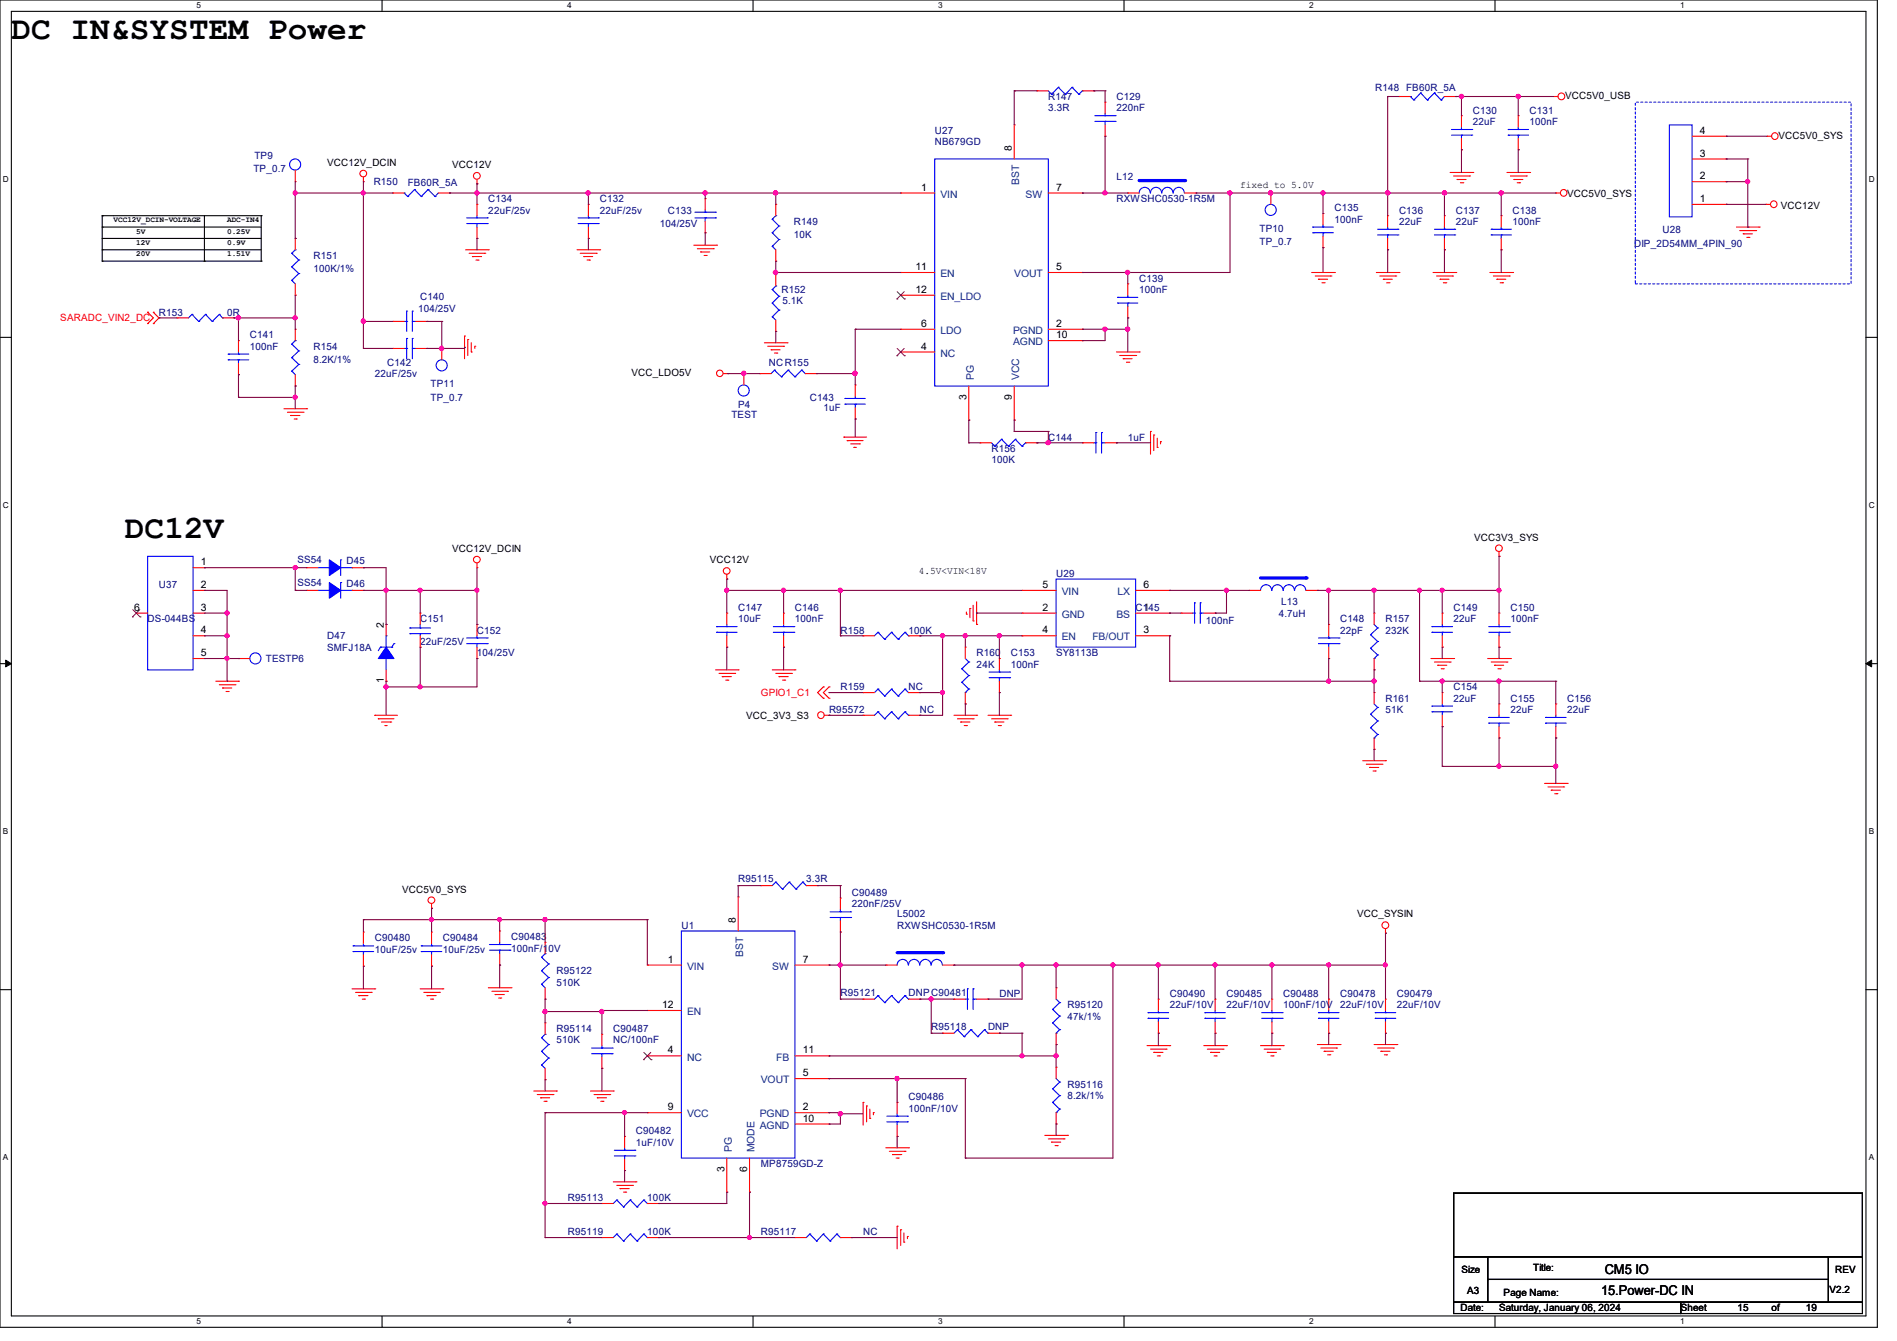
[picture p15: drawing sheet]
<svg xmlns="http://www.w3.org/2000/svg" width="297mm" height="210mm" viewBox="0 0 297 210" stroke-linecap="round" stroke-linejoin="round" font-family="sans-serif">
<defs><g id="words">
<g font-size="5.1">
<text x="1.8" y="6.1">DC IN&amp;SYSTEM Power</text>
<text x="19.6" y="84.3">DC12V</text>
</g>
<g font-size="2.1">
<text x="250.7" y="202.9">15.Power-DC IN</text>
<text x="251.2" y="199.5">CM5 IO</text>
</g>
<g font-size="1.6" fill="#00007f">
<text x="164.1" y="15.7">R147</text>
<text x="164.1" y="17.4">3.3R</text>
<text x="174.8" y="15.7">C129</text>
<text x="174.8" y="17.4">220nF</text>
<text x="215.3" y="14.2">R148 FB60R_5A</text>
<text x="230.6" y="17.8">C130</text>
<text x="239.5" y="17.8">C131</text>
<text x="146.3" y="21">U27</text>
<text x="146.3" y="22.8">NB679GD</text>
<text x="230.6" y="19.6">22uF</text>
<text x="239.5" y="19.6">100nF</text>
<text x="39.7" y="26.9">TP_0.7</text>
<text x="39.8" y="24.9">TP9</text>
<text x="58.5" y="29">R150</text>
<text x="63.8" y="29.2">FB60R_5A</text>
<text x="174.8" y="28.1">L12</text>
<text x="76.5" y="31.7">C134</text>
<text x="76.5" y="33.4">22uF/25v</text>
<text x="93.9" y="31.7">C132</text>
<text x="93.9" y="33.4">22uF/25v</text>
<text x="103.3" y="35.6">104/25V</text>
<text x="104.6" y="33.4">C133</text>
<text x="124.3" y="35.2">R149</text>
<text x="174.8" y="31.7">RXWSHC0530-1R5M</text>
<text x="208.9" y="33.1">C135</text>
<text x="208.9" y="34.9">100nF</text>
<text x="219" y="33.4">C136</text>
<text x="219" y="35.2">22uF</text>
<text x="227.9" y="33.4">C137</text>
<text x="227.9" y="35.2">22uF</text>
<text x="236.8" y="33.4">C138</text>
<text x="236.8" y="35.2">100nF</text>
<text x="49.1" y="40.6">R151</text>
<text x="124.3" y="37.3">10K</text>
<text x="197.2" y="36.3">TP10</text>
<text x="197.2" y="38.4">TP_0.7</text>
<text x="255.9" y="38.6">DIP_2D54MM_4PIN_90</text>
<text x="260.3" y="36.5">U28</text>
<text x="49.1" y="42.7">100K/1%</text>
<text x="65.8" y="46.9">C140</text>
<text x="122.3" y="45.9">R152</text>
<text x="122.5" y="47.7">5.1K</text>
<text x="178.4" y="44.1">C139</text>
<text x="178.4" y="45.9">100nF</text>
<text x="24.9" y="49.4">R153</text>
<text x="35.6" y="49.4">0R</text>
<text x="39.1" y="53">C141</text>
<text x="65.4" y="48.9">104/25V</text>
<text x="39.1" y="54.8">100nF</text>
<text x="49.1" y="54.8">R154</text>
<text x="49.1" y="56.9">8.2K/1%</text>
<text x="58.7" y="59.1">22uF/25v</text>
<text x="60.6" y="57.3">C142</text>
<text x="120.4" y="57.3">NCR155</text>
<text x="67.4" y="60.7">TP11</text>
<text x="67.4" y="62.8">TP_0.7</text>
<text x="114.5" y="65.4">TEST</text>
<text x="115.6" y="63.8">P4</text>
<text x="126.8" y="62.8">C143</text>
<text x="128.9" y="64.4">1uF</text>
<text x="155.2" y="70.8">R156</text>
<text x="164.1" y="69">C144</text>
<text x="176.6" y="69">1uF</text>
<text x="155.2" y="72.6">100K</text>
<text x="46.6" y="88.2">SS54</text>
<text x="54.2" y="88.4">D45</text>
<text x="24.9" y="92.1">U37</text>
<text x="46.6" y="91.8">SS54</text>
<text x="54.2" y="91.9">D46</text>
<text x="115.6" y="95.7">C147</text>
<text x="124.5" y="95.7">C146</text>
<text x="165.4" y="90.3">U29</text>
<text x="177.8" y="95.7">C145</text>
<text x="200.6" y="94.8">L13</text>
<text x="227.6" y="95.7">C149</text>
<text x="236.5" y="95.7">C150</text>
<text x="23.1" y="97.5">DS-044BS</text>
<text x="51.2" y="100.1">D47</text>
<text x="51.2" y="101.9">SMFJ18A</text>
<text x="65.8" y="97.5">C151</text>
<text x="65.8" y="101">22uF/25V</text>
<text x="74.7" y="99.2">C152</text>
<text x="115.6" y="97.5">10uF</text>
<text x="124.5" y="97.5">100nF</text>
<text x="131.6" y="99.2">R158</text>
<text x="142.2" y="99.2">100K</text>
<text x="188.8" y="97.8">100nF</text>
<text x="200.2" y="96.6">4.7uH</text>
<text x="209.8" y="97.5">C148</text>
<text x="209.8" y="99.2">22pF</text>
<text x="216.9" y="97.5">R157</text>
<text x="216.9" y="99.2">232K</text>
<text x="227.6" y="97.5">22uF</text>
<text x="236.5" y="97.5">100nF</text>
<text x="41.6" y="103.7">TESTP6</text>
<text x="74.7" y="102.8">104/25V</text>
<text x="152.9" y="102.8">R160</text>
<text x="152.9" y="104.6">24K</text>
<text x="158.2" y="102.8">C153</text>
<text x="158.2" y="104.6">100nF</text>
<text x="165.4" y="102.8">SY8113B</text>
<text x="129.8" y="111.7">R95572</text>
<text x="131.6" y="108.1">R159</text>
<text x="142.2" y="108.1">NC</text>
<text x="144" y="111.7">NC</text>
<text x="216.9" y="109.9">R161</text>
<text x="216.9" y="111.7">51K</text>
<text x="227.6" y="108.1">C154</text>
<text x="227.6" y="109.9">22uF</text>
<text x="236.5" y="109.9">C155</text>
<text x="236.5" y="111.7">22uF</text>
<text x="245.4" y="109.9">C156</text>
<text x="245.4" y="111.7">22uF</text>
<text x="115.6" y="138.2">R95115</text>
<text x="126.2" y="138.2">3.3R</text>
<text x="133.3" y="140.3">C90489</text>
<text x="133.3" y="142.1">220nF/25V</text>
<text x="140.5" y="143.7">L5002</text>
<text x="58.7" y="147.4">C90480</text>
<text x="58.7" y="149.2">10uF/25v</text>
<text x="69.3" y="147.4">C90484</text>
<text x="69.3" y="149.2">10uF/25v</text>
<text x="80" y="147.2">C90483</text>
<text x="80" y="149">100nF/10V</text>
<text x="106.7" y="145.5">U1</text>
<text x="140.5" y="145.5">RXWSHC0530-1R5M</text>
<text x="87.1" y="152.6">R95122</text>
<text x="87.1" y="154.3">510K</text>
<text x="131.6" y="156">R95121</text>
<text x="142.2" y="156">DNPC90481</text>
<text x="87.1" y="161.6">R95114</text>
<text x="96" y="161.6">C90487</text>
<text x="145.8" y="161.3">R95118</text>
<text x="154.7" y="161.3">DNP</text>
<text x="156.5" y="156.1">DNP</text>
<text x="167.1" y="157.9">R95120</text>
<text x="167.1" y="159.7">47k/1%</text>
<text x="183.1" y="156.1">C90490</text>
<text x="183.1" y="157.9">22uF/10V</text>
<text x="192" y="156.1">C90485</text>
<text x="192" y="157.9">22uF/10V</text>
<text x="200.9" y="156.1">C90488</text>
<text x="200.9" y="157.9">100nF/10V</text>
<text x="209.8" y="156.1">C90478</text>
<text x="209.8" y="157.9">22uF/10V</text>
<text x="218.7" y="156.1">C90479</text>
<text x="218.7" y="157.9">22uF/10V</text>
<text x="87.1" y="163.4">510K</text>
<text x="96" y="163.4">NC/100nF</text>
<text x="142.2" y="172.3">C90486</text>
<text x="167.1" y="170.4">R95116</text>
<text x="167.1" y="172.1">8.2k/1%</text>
<text x="99.6" y="177.6">C90482</text>
<text x="99.6" y="179.4">1uF/10V</text>
<text x="142.2" y="174.1">100nF/10V</text>
<text x="119.1" y="182.8">MP8759GD-Z</text>
<text x="88.9" y="188.1">R95113</text>
<text x="101.3" y="188.1">100K</text>
<text x="88.9" y="193.5">R95119</text>
<text x="101.3" y="193.5">100K</text>
<text x="119.1" y="193.5">R95117</text>
<text x="135.1" y="193.5">NC</text>
</g>
<g font-size="1.6">
<text x="245" y="15.5">VCC5V0_USB</text>
<text x="158.4" y="23.7" transform="rotate(-90 158.4 23.7)">8</text>
<text x="266.1" y="21">4</text>
<text x="278.4" y="21.7">VCC5V0_SYS</text>
<text x="51.2" y="26">VCC12V_DCIN</text>
<text x="70.8" y="26.3">VCC12V</text>
<text x="144.2" y="29.8">1</text>
<text x="165.4" y="29.8">7</text>
<text x="194.1" y="29.5">fixed to 5.0V</text>
<text x="266.1" y="28.1">2</text>
<text x="266.1" y="24.5">3</text>
<text x="245.4" y="30.8">VCC5V0_SYS</text>
<text x="266.1" y="31.6">1</text>
<text x="278.8" y="32.7">VCC12V</text>
<text x="143.3" y="42.3">11</text>
<text x="143.3" y="45.8">12</text>
<text x="165.4" y="42.3">5</text>
<text x="144.2" y="51.2">6</text>
<text x="165.4" y="53">10</text>
<text x="165.4" y="51.2">2</text>
<text x="98.8" y="58.9">VCC_LDO5V</text>
<text x="144.2" y="54.7">4</text>
<text x="151.3" y="62.6" transform="rotate(-90 151.3 62.6)">3</text>
<text x="158.4" y="62.6" transform="rotate(-90 158.4 62.6)">9</text>
<text x="31.5" y="88.5">1</text>
<text x="70.8" y="86.4">VCC12V_DCIN</text>
<text x="111.1" y="88.2">VCC12V</text>
<text x="143.8" y="90">4.5V&lt;VIN&lt;18V</text>
<text x="230.8" y="84.7">VCC3V3_SYS</text>
<text x="21" y="95.6">6</text>
<text x="31.5" y="92.1">2</text>
<text x="31.5" y="95.6">3</text>
<text x="163.2" y="95.6">2</text>
<text x="163.2" y="92.1">5</text>
<text x="179" y="92.1">6</text>
<text x="179" y="95.6">1</text>
<text x="31.5" y="99.2">4</text>
<text x="60.1" y="98.3" transform="rotate(-90 60.1 98.3)">2</text>
<text x="163.2" y="99.2">4</text>
<text x="179" y="99.2">3</text>
<text x="31.5" y="102.7">5</text>
<text x="60.1" y="107" transform="rotate(-90 60.1 107)">1</text>
<text x="116.8" y="112.6">VCC_3V3_S3</text>
<text x="62.9" y="139.8">VCC5V0_SYS</text>
<text x="212.5" y="143.7">VCC_SYSIN</text>
<text x="115.2" y="144.6" transform="rotate(-90 115.2 144.6)">8</text>
<text x="104.6" y="150.8">1</text>
<text x="125.7" y="150.8">7</text>
<text x="103.7" y="157.9">12</text>
<text x="104.6" y="165">4</text>
<text x="125.7" y="165">11</text>
<text x="104.6" y="173.9">9</text>
<text x="125.7" y="173.9">2</text>
<text x="125.7" y="168.5">5</text>
<text x="125.7" y="175.6">10</text>
<text x="113.4" y="183.5" transform="rotate(-90 113.4 183.5)">3</text>
<text x="117" y="183.5" transform="rotate(-90 117 183.5)">6</text>
<text x="228.8" y="199.3">Size</text>
<text x="229.7" y="202.7">A3</text>
<text x="235.4" y="202.9">Page Name:</text>
<text x="240" y="199">Title:</text>
<text x="286.4" y="202.5">V2.2</text>
<text x="287.3" y="199.3">REV</text>
<text x="228.6" y="205.4">Date:</text>
<text x="234.7" y="205.4">Saturday, January 06, 2024</text>
<text x="263.1" y="205.4">Sheet</text>
<text x="272" y="205.4">15</text>
<text x="277.4" y="205.4">of</text>
<text x="282.7" y="205.4">19</text>
</g>
<g font-size="1.6" fill="#003f7f">
<text x="159.6" y="29" transform="rotate(-90 159.6 29)">BST</text>
<text x="147.2" y="30.9">VIN</text>
<text x="160.6" y="30.9">SW</text>
<text x="147.2" y="43.4">EN</text>
<text x="147.2" y="46.9">EN_LDO</text>
<text x="158.8" y="43.4">VOUT</text>
<text x="147.2" y="52.3">LDO</text>
<text x="158.6" y="52.3">PGND</text>
<text x="147.2" y="55.8">NC</text>
<text x="152.4" y="59.6" transform="rotate(-90 152.4 59.6)">PG</text>
<text x="158.6" y="54.1">AGND</text>
<text x="159.6" y="59.6" transform="rotate(-90 159.6 59.6)">VCC</text>
<text x="166.2" y="93.2">VIN</text>
<text x="175" y="93.2">LX</text>
<text x="166.2" y="100.3">EN</text>
<text x="166.2" y="96.7">GND</text>
<text x="171" y="100.3">FB/OUT</text>
<text x="174.8" y="96.7">BS</text>
<text x="116.3" y="149.9" transform="rotate(-90 116.3 149.9)">BST</text>
<text x="107.6" y="151.9">VIN</text>
<text x="120.9" y="151.9">SW</text>
<text x="107.6" y="159">EN</text>
<text x="107.6" y="166.1">NC</text>
<text x="121.5" y="166.1">FB</text>
<text x="119.1" y="169.6">VOUT</text>
<text x="107.6" y="175">VCC</text>
<text x="119" y="175">PGND</text>
<text x="119" y="176.7">AGND</text>
<text x="114.6" y="180.5" transform="rotate(-90 114.6 180.5)">PG</text>
<text x="118.1" y="180.5" transform="rotate(-90 118.1 180.5)">MODE</text>
</g>
<g font-size="1.6" fill="#f00">
<text x="9.4" y="50.3">SARADC_VIN2_DC</text>
<text x="119.1" y="109">GPIO1_C1</text>
</g>
<g font-size="1.3">
<text x="30.8" y="1.3">5</text>
<text x="88.8" y="1.3">4</text>
<text x="146.9" y="1.3">3</text>
<text x="205" y="1.3">2</text>
<text x="263.1" y="1.3">1</text>
<text x=".5" y="28.4">D</text>
<text x="292.6" y="28.4">D</text>
<text x=".5" y="79.5">C</text>
<text x="292.6" y="79.5">C</text>
<text x=".5" y="130.6">B</text>
<text x="292.6" y="130.6">B</text>
<text x=".5" y="181.7">A</text>
<text x="292.6" y="181.7">A</text>
<text x="30.8" y="207.4">5</text>
<text x="88.8" y="207.4">4</text>
<text x="146.9" y="207.4">3</text>
<text x="205" y="207.4">2</text>
<text x="263.1" y="207.4">1</text>
</g>
<g font-size="1.2">
<text x="17.8" y="34.8">VCC12V_DCIN-VOLTAGE</text>
<text x="35.6" y="34.8">ADC-IN4</text>
<text x="21.3" y="36.6">5V</text>
<text x="21.3" y="38.4">12V</text>
<text x="21.3" y="40.1">20V</text>
<text x="35.6" y="36.6">0.25V</text>
<text x="35.6" y="40.1">1.51V</text>
<text x="35.6" y="38.4">0.9V</text>
</g>
</g></defs>
<g fill="none" stroke="#000" stroke-width=".17">
<path d="M0 0h293.9v207.9h-293.9zM1.8 1.8h290.3v204.3h-290.3zM59.8 0v1.8M117.9 0v1.8M176 0v1.8M234.1 0v1.8M16 33.8h.1M16 35.6h.1M16 37.3h.1M16 39.1h.1M16 33.8v7.1M16 33.8h24.9"/>
<path d="M16 35.6h24.9M16 37.3h24.9M16 39.1h24.9M32 33.8v7.1M40.9 33.8h.1M40.9 33.8v7.1M0 52.8h1.8M16 40.9h.1M16 40.9h24.9M32 40.9h.1M40.9 40.9h.1M292.1 52.8h1.8"/>
<path d="M0 103.9h1.8M292.1 103.9h1.8M0 155h1.8M292.1 155h1.8M227.6 186.9h64v9.9h-64zM227.6 196.8h5.3v7.1h-5.3zM232.9 196.8h53.4v3.6h-53.4zM286.3 196.8h5.3v7.1h-5.3zM59.8 206.1v1.8M117.9 206.1v1.8M176 206.1v1.8M227.6 203.9h35.5v1.8h-35.5z"/>
<path d="M232.9 200.4h53.4v3.5h-53.4zM234.1 206.1v1.8M263.1 203.9h28.5v1.8h-28.5z"/>
</g>
<path d="M.9 103.4l.9 .5-.9 .5zM292.1 103.9l.9-.5v1z" fill="#000"/>
<path d="M.9 103.4l.9 .5-.9 .5zM292.1 103.9l.9-.5v1z" fill="none" stroke="#000" stroke-width=".16"/>
<path d="M256 16h33.8v28.5h-33.8z" fill="none" stroke="#00f" stroke-width=".17" stroke-dasharray=".3 .3"/>
<g fill="none" stroke="#f00" stroke-width=".17">
<path d="M243.2 15.1h.1M243.2 15.1h.7M56.9 28.4h.1M56.9 27.7v.7M72.9 39.1h3.6M73.4 39.7h2.5M74.7 28.8h.1M74.7 28.1v.7M75.9 39.7h.1M76.5 39.1h.1M90.3 39.1h3.6M90.8 39.7h2.5"/>
<path d="M93.3 39.7h.1M93.9 39.1h.1M108.6 38.4h3.6M109.2 38.9h2.5M109.7 39.5h.1M109.7 39.5h1.4M111.7 38.9h.1M112.2 38.4h.1M227 27h3.6M227.6 27.6h2.5M228.1 28.1h.1M228.1 28.1h1.4"/>
<path d="M228.6 28.6h.4M229 28.6h.1M230.1 27.6h.1M230.6 27h.1M235.9 27h3.6M236.5 27.6h2.5M237 28.1h.1M237 28.1h1.4M237.5 28.6h.4M237.9 28.6h.1M239 27.6h.1M239.5 27h.1"/>
<path d="M243.6 30.2h.1M243.6 30.2h.7M271.9 35.6h3.5M272.4 36.1h2.5M272.9 36.6h.1M272.9 36.6h1.5M273.5 37.2h.3M273.8 37.2h.1M274.9 36.1h.1M275.4 35.6h.1M276.5 32h.1M276.5 32h.7"/>
<path d="M276.6 21.3h.1M276.6 21.3h.8M23.1 50.7h.1M23.1 48.9h.1M23.1 48.9l.9 .9-.9 .9M24 48.9h.1M24 50.7h.1M24 48.9l.9 .9-.9 .9M61.5 50.3h.1M61.5 50.3h1.8M65.1 50.3h1.7M66.8 50.3h.1"/>
<path d="M69.2 54.6h.1M69.2 54.6v1.7M72.7 52.6h.1M72.7 52.6v3.6M73.2 53.2h.1M73.2 53.2v2.5M73.8 55.1h.1M73.8 53.7v1.4M74 40.2h.1M74 40.2h1.4M74.3 54.2h.1M74.3 54.2v.4"/>
<path d="M74.5 40.7h.3M74.8 40.7h.1M91.4 40.2h.1M91.4 40.2h1.4M91.9 40.7h.4M92.3 40.7h.1M110.2 40h.4M110.6 40h.1M113.2 58.5h.8M114 58.5h.1M119.7 53.7h3.5M120.2 54.2h2.5"/>
<path d="M120.7 54.8h.1M120.7 54.8h1.4M121.2 55.3h.4M121.6 55.3h.1M122.7 54.2h.1M123.2 53.7h.1M174.8 55.1h3.6M175.3 55.7h2.5M175.9 56.2h.1M175.9 56.2h1.3M176.4 56.7h.3M176.7 56.7h.1"/>
<path d="M177.8 55.7h.1M178.4 55.1h.1M205.4 42.7h3.5M205.9 43.2h2.5M206.4 43.7h.1M206.4 43.7h1.5M207 44.3h.3M207.3 44.3h.1M208.4 43.2h.1M208.9 42.7h.1M215.5 42.7h3.5M216 43.2h2.5"/>
<path d="M216.6 43.7h.1M216.6 43.7h1.4M217.1 44.3h.4M217.5 44.3h.1M218.5 43.2h.1M219 42.7h.1M224.4 42.7h3.5M224.9 43.2h2.5M225.5 43.7h.1M225.5 43.7h1.4M226 44.3h.4M226.4 44.3h.1"/>
<path d="M227.4 43.2h.1M227.9 42.7h.1M233.3 42.7h3.5M233.8 43.2h2.5M234.4 43.7h.1M234.4 43.7h1.4M234.9 44.3h.3M235.2 44.3h.1M236.3 43.2h.1M236.8 42.7h.1M44.5 64h3.5M45 64.6h2.5"/>
<path d="M45.5 65.1h.1M45.5 65.1h1.4M46.1 65.6h.3M46.4 65.6h.1M47.5 64.6h.1M48 64h.1M132.1 68.5h.1M132.1 68.5h3.6M132.6 69h.1M132.6 69h2.5M133.2 69.5h1.4M133.7 70.1h.1"/>
<path d="M133.7 70.1h.4M133.9 60.3h.1M133.9 65.6h.1M133.9 60.3v1.8M133.9 63.8v1.8M134.6 69.5h.1M180.1 67.6h.1M180.1 67.6v3.5M180.6 68.1h.1M180.6 68.1v2.5M181.2 70.1h.1M181.2 68.6v1.5"/>
<path d="M181.7 69.2h.1M181.7 69.2v.3M74.7 88.9h.1M74.7 88.2v.7M113.8 90.7h.1M113.8 90v.7M151.3 96.2h.1M151.3 95.8v.4M151.8 95.3h.1M151.8 95.3v1.4M152.4 97.2h.1M152.4 94.8v2.4"/>
<path d="M152.9 97.8h.1M152.9 94.2v3.6M234.7 87.1h.1M234.7 86.4v.7M33.8 106.7h3.5M34.3 107.2h2.5M34.8 107.7h.1M34.8 107.7h1.5M35.4 108.3h.3M35.7 108.3h.1M36.8 107.2h.1M37.3 106.7h.1"/>
<path d="M58.7 112h.1M58.7 112h3.5M59.2 112.6h.1M59.2 112.6h2.5M59.7 113.1h1.5M60.3 113.6h.1M60.3 113.6h.3M61.2 113.1h.1M112 104.9h3.6M112.6 105.5h2.4M113.1 106h.1M113.1 106h1.4"/>
<path d="M113.6 106.5h.4M114 106.5h.1M115 105.5h.1M115.6 104.9h.1M120.9 104.9h3.6M121.5 105.5h2.4M122 106h.1M122 106h1.4M122.5 106.5h.4M122.9 106.5h.1M123.9 105.5h.1M124.5 104.9h.1"/>
<path d="M128.9 109.3h.1M128.9 107.6h.1M128.9 107.6l-.9 .9 .9 .8M129.1 112h.7M129.8 112h.1M129.8 109.3h.1M129.8 107.6h.1M129.8 107.6l-.9 .9 .9 .8M149.4 112h3.5M149.9 112.6h2.5M150.4 113.1h.1M150.4 113.1h1.4"/>
<path d="M151 113.6h.3M151.3 113.6h.1M152.4 112.6h.1M152.9 112h.1M154.7 112h3.5M155.2 112.6h2.5M155.7 113.1h.1M155.7 113.1h1.5M156.3 113.6h.3M156.6 113.6h.1M157.7 112.6h.1M158.2 112h.1"/>
<path d="M213.4 119.1h3.5M213.9 119.7h2.5M216.4 119.7h.1M216.9 119.1h.1M224 103.1h3.6M224.6 103.7h2.4M225.1 104.2h.1M225.1 104.2h1.4M225.6 104.7h.4M226 104.7h.1M227 103.7h.1M227.6 103.1h.1"/>
<path d="M232.9 103.1h3.6M233.5 103.7h2.4M234 104.2h.1M234 104.2h1.4M234.5 104.7h.4M234.9 104.7h.1M235.9 103.7h.1M236.5 103.1h.1M214.4 120.2h.1M214.4 120.2h1.5M215 120.7h.3M215.3 120.7h.1"/>
<path d="M241.8 122.7h3.6M242.4 123.2h2.4M242.9 123.7h.1M242.9 123.7h1.4M243.4 124.3h.4M243.8 124.3h.1M244.8 123.2h.1M245.4 122.7h.1M55.1 154.9h3.6M55.7 155.4h2.4M56.2 155.9h.1M56.2 155.9h1.4"/>
<path d="M56.7 156.5h.4M57.1 156.5h.1M58.1 155.4h.1M58.7 154.9h.1M65.8 154.9h3.5M66.3 155.4h2.5M66.8 155.9h.1M66.8 155.9h1.5M67.4 156.5h.3M67.6 142.2h.1M67.6 141.5v.7M67.7 156.5h.1"/>
<path d="M68.8 155.4h.1M69.3 154.9h.1M76.5 154.7h3.5M77 155.2h2.5M77.5 155.7h.1M77.5 155.7h1.5M78.1 156.3h.3M78.4 156.3h.1M79.5 155.2h.1M80 154.7h.1M131.6 140.6h.1M131.6 146h.1"/>
<path d="M131.6 140.6v1.8M131.6 144.2v1.8M216.9 146.1h.1M216.9 145.5v.6M83.6 170.9h3.5M84.1 171.4h2.5M84.6 171.9h.1M84.6 171.9h1.5M85.2 172.5h.3M85.5 172.5h.1M86.6 171.4h.1M87.1 170.9h.1"/>
<path d="M92.5 170.9h3.5M93 171.4h2.5M93.5 171.9h.1M93.5 171.9h1.5M94.1 172.5h.3M94.4 172.5h.1M95.5 171.4h.1M96 170.9h.1M135.1 172.6h.1M135.1 172.6v3.6M135.7 173.2h.1M135.7 173.2v2.5"/>
<path d="M136.2 175.1h.1M136.2 173.7v1.4M136.7 174.2h.1M136.7 174.2v.4M138.7 179.7h3.5M142.2 179.7h.1M163.6 177.8h3.5M164.1 178.4h2.5M164.6 178.9h.1M164.6 178.9h1.5M165.2 179.4h.3M165.5 179.4h.1"/>
<path d="M166.6 178.4h.1M167.1 177.8h.1M179.6 163.7h3.5M180.1 164.3h2.5M180.6 164.8h.1M180.6 164.8h1.5M181.2 165.4h.3M181.5 165.4h.1M182.6 164.3h.1M183.1 163.7h.1M188.5 163.7h3.5M189 164.3h2.5"/>
<path d="M189.5 164.8h.1M189.5 164.8h1.5M190.1 165.4h.3M190.4 165.4h.1M191.5 164.3h.1M192 163.7h.1M197.4 163.7h3.5M197.9 164.3h2.5M198.4 164.8h.1M198.4 164.8h1.5M199 165.4h.3M199.3 165.4h.1"/>
<path d="M200.4 164.3h.1M200.9 163.7h.1M206.2 163.6h3.6M206.8 164.1h2.5M207.3 164.6h.1M207.3 164.6h1.4M207.9 165.2h.3M208.2 165.2h.1M209.3 164.1h.1M209.8 163.6h.1M215.1 163.6h3.6M215.7 164.1h2.4"/>
<path d="M216.2 164.6h.1M216.2 164.6h1.4M216.7 165.2h.4M217.1 165.2h.1M218.1 164.1h.1M218.7 163.6h.1M96 185.1h3.6M96.6 185.6h2.4M97.1 186.1h.1M97.1 186.1h1.4M97.6 186.7h.4M98 186.7h.1"/>
<path d="M99 185.6h.1M99.6 185.1h.1M139.2 180.3h2.5M139.7 180.8h.1M139.7 180.8h1.5M140.3 181.4h.3M140.5 192h.1M140.5 192v3.6M140.6 181.4h.1M141 192.6h.1M141 192.6v2.4M141.5 194.5h.1"/>
<path d="M141.5 193.1v1.4M141.7 180.3h.1M142.1 193.6h.1M142.1 193.6v.4"/>
<circle cx="244.5" cy="15.1" r=".53"/>
<circle cx="56.9" cy="27.2" r=".52"/>
<circle cx="74.7" cy="27.5" r=".53"/>
<circle cx="244.8" cy="30.2" r=".52"/>
<circle cx="277.7" cy="32" r=".52"/>
<circle cx="277.9" cy="21.3" r=".52"/>
<circle cx="112.7" cy="58.5" r=".51"/>
<circle cx="74.7" cy="87.6" r=".52"/>
<circle cx="113.8" cy="89.4" r=".52"/>
<circle cx="234.7" cy="85.9" r=".52"/>
<circle cx="128.5" cy="112" r=".52"/>
<circle cx="67.6" cy="141" r=".52"/>
<circle cx="216.9" cy="144.9" r=".53"/>
</g>
<g fill="none" stroke="#00f" stroke-width=".17">
<path d="M63.3 50.3h.4M63.7 50.3h.1M63.7 48.7h.1M63.7 48.7v3.2M64.6 48.7h.1M64.6 50.3h.1M64.6 50.3h.5M64.6 48.7v3.2M132.3 63.3h.1M132.3 62.4h.1M132.3 63.3h3.2M132.3 62.4h3.2"/>
<path d="M133.9 62.4h.1M133.9 63.3h.1M133.9 62.1v.3M133.9 63.3v.5M49.8 92.5h1.8M51.6 92.5h.1M53.3 91.2h.1M53.3 91.2v2.5M53.3 92.5h1.8M55.1 92.5h.1M130 143.7h3.2M130 142.8h3.2"/>
<path d="M131.6 142.8h.1M131.6 143.7h.1M131.6 142.4v.4M131.6 143.7v.5M133.2 143.7h.1M133.2 142.8h.1"/>
<circle cx="69.2" cy="57.2" r=".87"/>
</g>
<path d="M51.6 91.2l1.7 1.3-1.7 1.2z" fill-rule="evenodd" fill="#00f"/>
<g fill="none" stroke="#00f" stroke-width=".17">
<path d="M220.8 15.1h.1M220.8 15.1l.6 .6M221.4 15.7h.1M222.4 14.6h.1M222.4 14.6l1.1 1.1M222.4 14.6l-1 1.1M223.5 15.7h.1M224.6 14.6h.1M224.6 14.6l1 1.1M224.6 14.6l-1.1 1.1M225.6 15.7h.1M226.1 15.1l-.5 .6"/>
<path d="M237.7 19.9v.4M63.3 30.2h.1M63.3 30.2l.5 .6M63.8 30.8h.1M64.9 29.7h.1M64.9 29.7l1.1 1.1M64.9 29.7l-1.1 1.1M66 30.8h.1M67 29.7h.1M67 29.7l1.1 1.1M67 29.7l-1 1.1M68.1 30.8h.1"/>
<path d="M68.6 30.2l-.5 .6M73.1 35h3.2M73.1 34.1h3.2M74.7 34.1h.1M74.7 35h.1M74.7 33.8v.3M74.7 35v.6M76.3 35h.1M76.3 34.1h.1M120.9 38.6h.1M120.9 36.5h.1M120.9 34.3h.1"/>
<path d="M120.9 38.6l.6 .5M120.9 36.5l1.1 1M120.9 34.3l1.1 1.1M121.5 33.8h.1M121.5 33.8l-.6 .5M122 37.5h.1M122 35.4h.1M122 37.5l-1.1 1.1M122 35.4l-1.1 1.1M178.4 30.2a.87 .87 0 0 1 .8-.9 .87 .87 0 0 1 .9 .9M180.1 30.2a.87 .87 0 0 1 .9-.9 .87 .87 0 0 1 .9 .9M181.9 30.2a.87 .87 0 0 1 .9-.9 .87 .87 0 0 1 .8 .9"/>
<path d="M183.7 30.2a.87 .87 0 0 1 .9-.9 .87 .87 0 0 1 .8 .9M233.5 36.8h.1M233.5 35.9h.1M233.5 36.8h3.1M233.5 35.9h3.1M235 35.9h.1M235 36.8h.1M235 35.6v.3M235 36.8v.5M236.1 21.2h.1M236.1 20.3h.1M236.1 21.2h3.2"/>
<path d="M236.1 20.3h3.2M237.7 20.3h.1M237.7 21.2h.1M237.7 21.2v.5M23.1 87.1h7.1v17.8h-7.1zM51.6 91.2l1.7 1.3-1.7 1.2zM64.2 98.3h.1M64.2 99.2h.1M64.2 98.3h3.2M64.2 99.2h3.2M65.8 99.2h.1M65.8 98.3h.1"/>
<path d="M65.8 97.8v.5M65.8 99.2v.4M73.1 99.9h3.2M74.7 99.9h.1M74.7 99.6v.3M76.3 99.9h.1M121.1 99h3.2M121.1 98.1h3.2M122.7 98.1h.1M122.7 99h.1M122.7 97.8v.3M122.7 99v.6"/>
<path d="M124.3 99h.1M124.3 98.1h.1M206.4 99.9h3.2M208 99.9h.1M208 99.6v.3M209.6 99.9h.1M214.6 99.4h.1M214.6 99.4l1.1 1.1M215.1 97.8l.6 .5M215.7 98.3h.1M215.7 98.3l-1.1 1.1M73.1 100.8h3.2"/>
<path d="M74.7 100.8h.1M74.7 100.8v.5M76.3 100.8h.1M137.5 107.9h.1M137.5 111.5h.1M137.5 107.9l-.6 .6M137.5 107.9l1 1.1M137.5 111.5l-.6 .5M137.5 111.5l1 1.1M138.5 109h.1M138.5 112.6h.1M139.6 107.9h.1"/>
<path d="M139.6 111.5h.1M139.6 107.9l-1.1 1.1M139.6 107.9l1 1.1M139.6 111.5l-1.1 1.1M139.6 111.5l1 1.1M140.6 109h.1M140.6 112.6h.1M141.7 107.9h.1M141.7 111.5h.1M141.7 107.9l-1.1 1.1M141.7 107.9l.5 .6M141.7 111.5l-1.1 1.1"/>
<path d="M141.7 111.5l.5 .5M142.2 108.5h.1M142.2 112h.1M206.4 100.8h3.2M208 100.8h.1M208 100.8v.5M209.6 100.8h.1M214.6 101.5h.1M214.6 111.8h.1M214.6 114h.1M214.6 101.5l1.1 1.1M214.6 111.8l1.1 1.1"/>
<path d="M214.6 114l1.1 1M215.1 103.1h.1M215.1 115.6h.1M215.1 110.2l.6 .6M215.7 100.5h.1M215.7 102.6h.1M215.7 110.8h.1M215.7 112.9h.1M215.7 115h.1M215.7 100.5l-1.1 1M215.7 102.6l-.6 .5M215.7 110.8l-1.1 1"/>
<path d="M215.7 112.9l-1.1 1.1M215.7 115l-.6 .6M242 113.2h.1M242 112.4h.1M242 113.2h3.2M242 112.4h3.2M243.6 112.4h.1M243.6 113.2h.1M243.6 112v.4M243.6 113.2v.6M66 149h.1M66 148.1h.1"/>
<path d="M66 149h3.2M66 148.1h3.2M67.6 148.1h.1M67.6 149h.1M67.6 147.7v.4M67.6 149v.5M84.8 154.1h.1M84.8 152h.1M84.8 149.9h.1M84.8 154.1l.5 .6M84.8 152l1.1 1.1M84.8 149.9l1.1 1.1"/>
<path d="M85.3 149.4h.1M85.3 149.4l-.5 .5M85.9 153.1h.1M85.9 151h.1M85.9 153.1l-1.1 1M85.9 151l-1.1 1M179.7 159.5h.1M179.7 158.6h.1M179.7 159.5h3.3M179.7 158.6h3.3M181.4 158.6h.1M181.4 159.5h.1"/>
<path d="M181.4 158.2v.4M181.4 159.5v.5M149.9 161.2h.1M149.9 161.2l-.5 .6M149.9 161.2l1.1 1.1M151 162.3h.1M152 161.2h.1M152 161.2l-1 1.1M152 161.2l1.1 1.1M153.1 162.3h.1M154.1 161.2h.1M154.1 161.2l-1 1.1"/>
<path d="M154.1 161.2l.6 .6M154.7 161.8h.1M96.6 187.9h.1M96.6 187.9l-.6 .6M96.6 187.9l1 1.1M97.6 189h.1M98.7 187.9h.1M98.7 187.9l-1.1 1.1M98.7 187.9l1 1.1M99.7 189h.1M100.8 187.9h.1M100.8 187.9l-1.1 1.1"/>
<path d="M100.8 187.9l.5 .6M101.3 188.5h.1"/>
<circle cx="198.9" cy="32.9" r=".87"/>
</g>
<g fill="none" stroke="#f00" stroke-width=".17">
<path d="M219 15.1h.1M219 15.1h1.8M226.1 15.1h1.8M227.9 15.1h.1M237.7 18.1h.1M237.7 18.1v1.8M61.5 30.2h.1M61.5 30.2h1.8M68.6 30.2h1.8M70.4 30.2h.1M74.7 32h.1M74.7 37.3h.1"/>
<path d="M74.7 32v1.8M74.7 35.6v1.7M121.5 32h.1M121.5 32v1.8M121.5 39.1v1.8M199 30.2h.1M199 30.2v1.8M235 33.8h.1M235 39.1h.1M235 33.8v1.8M235 37.3v1.8M237.7 23.5h.1"/>
<path d="M237.7 21.7v1.8M121.5 40.9h.1M21.3 96h.1M21.3 96h1.8M30.2 92.5h1.8M30.2 88.9h1.8M30.2 96h1.8M30.2 99.6h1.8M32 88.9h.1M32 92.5h.1M32 96h.1M32 99.6h.1"/>
<path d="M48 92.5h.1M48 92.5h1.8M55.1 92.5h1.8M56.9 92.5h.1M65.8 96h.1M65.8 96v1.8M65.8 99.6v1.7M74.7 97.8h.1M74.7 97.8v1.8M122.7 96h.1M122.7 96v1.8M122.7 99.6v1.7"/>
<path d="M208 97.8h.1M208 97.8v1.8M215.1 96h.1M215.1 96v1.8M30.2 103.1h1.8M32 103.1h.1M65.8 101.3h.1M74.7 103.1h.1M74.7 101.3v1.8M122.7 101.3h.1M135.1 108.5h.1M135.1 112h.1"/>
<path d="M135.1 108.5h1.8M135.1 112h1.8M142.2 108.5h1.8M142.2 112h1.8M144 108.5h.1M144 112h.1M208 103.1h.1M208 101.3v1.8M215.1 104.9h.1M215.1 108.5h.1M215.1 117.3h.1M215.1 103.1v1.8"/>
<path d="M215.1 108.5v1.7M215.1 115.6v1.7M243.6 110.2h.1M243.6 115.6h.1M243.6 110.2v1.8M243.6 113.8v1.8M67.6 146h.1M67.6 151.3h.1M67.6 146v1.7M67.6 149.5v1.8M85.3 156.5h.1M85.3 147.6h.1"/>
<path d="M85.3 147.6v1.8M85.3 154.7v1.8M181.4 156.5h.1M181.4 156.5v1.7M147.6 161.8h.1M147.6 161.8h1.8M154.7 161.8h1.8M156.5 161.8h.1M181.4 161.8h.1M181.4 160v1.8M94.2 188.5h.1M94.2 188.5h1.8"/>
<path d="M101.3 188.5h1.8M103.1 188.5h.1"/>
</g>
<path d="M20.7 96.6h.1M20.8 95.5l1.1 1.1M21.9 95.5l-1.2 1.1M21.9 96.6h.1" fill="none" stroke="#7f3f00" stroke-width=".16"/>
<path d="M178.4 28.3h7.1" fill="none" stroke="#00f" stroke-width=".51"/>
<circle cx="185.5" cy="28.3" r=".25" fill="#00f"/>
<g fill="none" stroke="#f00" stroke-width=".17">
<path d="M110.4 31.1h.1M110.4 36.5h.1M110.4 31.1v1.8M110.4 34.7v1.8M176.6 30.2h.1M176.6 30.2h1.8M185.5 30.2h1.7M187.2 30.2h.1M208 156.5h.1M208 156.5v1.7M85.3 169.1h.1M85.3 160.2h.1"/>
<path d="M85.3 160.2v1.8M85.3 167.3v1.8M208 161.8h.1M208 160v1.8"/>
</g>
<g fill="none" stroke="#00f" stroke-width=".17">
<path d="M108.8 34.1h3.2M108.8 33.2h3.2M110.4 33.2h.1M110.4 34.1h.1M110.4 32.9v.3M110.4 34.1v.6M112 34.1h.1M112 33.2h.1M60.5 99.6h.1M60.5 99.6v1.7M59.6 101.3h.1M59.6 101.3l-.4 .6"/>
<path d="M59.6 101.3h1.7M60.5 103.1h.1M60.5 103.1v1.8M61.3 101.3h.1M61.7 100.8h.1M61.7 100.8l-.4 .5M206.4 159.5h.1M206.4 158.6h.1M206.4 159.5h3.2M206.4 158.6h3.2M208 158.6h.1M208 159.5h.1"/>
<path d="M208 158.2v.4M208 159.5v.5M84.8 166.8h.1M84.8 164.6h.1M84.8 162.5h.1M84.8 166.8l.5 .5M84.8 164.6l1.1 1.1M84.8 162.5l1.1 1.1M85.3 162h.1M85.3 162l-.5 .5M85.9 165.7h.1M85.9 163.6h.1"/>
<path d="M85.9 165.7l-1.1 1.1M85.9 163.6l-1.1 1"/>
</g>
<path d="M60.5 101.3l1.2 1.8h-2.5z" fill-rule="evenodd" fill="#00f"/>
<g fill="none" stroke="#00f" stroke-width=".17">
<path d="M228.8 19.9v.4M45.7 39.7h.1M45.7 39.7l1.1 1M46.2 39.1h.1M46.2 39.1l-.5 .6M146.3 24.9h17.8v35.6h-17.8zM224.6 36.8h3.2M224.6 35.9h3.2M226.1 35.9h.1M226.1 36.8h.1M226.1 35.6v.3M226.1 36.8v.5"/>
<path d="M227.2 21.2h3.2M227.2 20.3h3.2M227.8 36.8h.1M227.8 35.9h.1M228.8 20.3h.1M228.8 21.2h.1M228.8 21.2v.5M230.4 21.2h.1M230.4 20.3h.1M30.1 49.2h.1M30.1 49.2l-.6 .6M30.1 49.2l1 1.1"/>
<path d="M31.1 50.3h.1M32.2 49.2h.1M32.2 49.2l-1.1 1.1M32.2 49.2l1 1.1M33.2 50.3h.1M34.3 49.2h.1M34.3 49.2l-1.1 1.1M34.3 49.2l.5 .6M34.8 49.8h.1M45.7 43.9h.1M45.7 41.8h.1M45.7 43.9l.5 .6"/>
<path d="M45.7 41.8l1.1 1M46.8 42.8h.1M46.8 40.7h.1M46.8 42.8l-1.1 1.1M46.8 40.7l-1.1 1.1M175 47.5h.1M175 46.6h.1M175 47.5h3.1M175 46.6h3.1M176.6 46.6h.1M176.6 47.5h.1M176.6 46.2v.4"/>
<path d="M176.6 47.5v.5M155.2 69.3l.5 .6M155.7 69.9h.1M156.8 68.8h.1M156.8 68.8l-1.1 1.1M156.8 68.8l1.1 1.1M157.9 69.9h.1M159 68.8h.1M159 68.8l-1.1 1.1M159 68.8l1 1.1M160 69.9h.1M160.6 69.3h.1"/>
<path d="M160.6 69.3l-.6 .6M171.2 69.3h.4M171.6 69.3h.1M171.6 67.7h.1M171.6 67.7v3.3M172.5 67.7h.1M172.5 69.3h.1M172.5 69.3h.5M172.5 67.7v3.3M112.2 99h.1M112.2 98.1h.1M112.2 99h3.2"/>
<path d="M112.2 98.1h3.2M113.8 98.1h.1M113.8 99h.1M113.8 97.8v.3M113.8 99v.6M165.4 90.7h12.4v10.6h-12.4zM197.4 92.5a.87 .87 0 0 1 .8-.9 .87 .87 0 0 1 .9 .9M199.1 92.5a.87 .87 0 0 1 .9-.9 .87 .87 0 0 1 .9 .9M200.9 92.5a.87 .87 0 0 1 .9-.9 .87 .87 0 0 1 .8 .9M202.7 92.5a.87 .87 0 0 1 .9-.9 .87 .87 0 0 1 .8 .9M233.1 99h3.2M233.1 98.1h3.2"/>
<path d="M234.7 98.1h.1M234.7 99h.1M234.7 97.8v.3M234.7 99v.6M236.3 99h.1M236.3 98.1h.1M60.5 101.3l1.2 1.8h-2.5zM150.6 104.7h.1M150.6 106.9h.1M150.6 104.7l1.1 1.1M150.6 106.9l1.1 1M151.1 108.5h.1"/>
<path d="M151.1 103.1l.6 .6M151.7 103.7h.1M151.7 105.8h.1M151.7 107.9h.1M151.7 103.7l-1.1 1M151.7 105.8l-1.1 1.1M151.7 107.9l-.6 .6M233.1 113.2h.1M233.1 112.4h.1M233.1 113.2h3.2M233.1 112.4h3.2M234.7 112.4h.1"/>
<path d="M234.7 113.2h.1M234.7 112v.4M234.7 113.2v.6M76.6 148.8h3.2M76.6 147.9h3.2M78.2 147.9h.1M78.2 148.8h.1M78.2 147.6v.3M78.2 148.8v.6M79.8 148.8h.1M79.8 147.9h.1M137.5 155.9h.1"/>
<path d="M137.5 155.9l-.6 .6M137.5 155.9l1 1.1M138.5 157h.1M139.6 155.9h.1M139.6 155.9l-1.1 1.1M139.6 155.9l1 1.1M140.6 157h.1M141.7 155.9h.1M141.7 155.9l-1.1 1.1M141.7 155.9l.5 .6M142.2 156.5h.1M164.8 158.1h.1"/>
<path d="M164.8 158.1l1.1 1M165.4 156.5l.5 .5M165.9 157h.1M165.9 159.1h.1M165.9 157l-1.1 1.1M165.9 159.1l-1.1 1.1M188.6 159.5h.1M188.6 158.6h.1M188.6 159.5h3.3M188.6 158.6h3.3M190.2 158.6h.1M190.2 159.5h.1"/>
<path d="M190.2 158.2v.4M190.2 159.5v.5M138.9 175.7h3.2M138.9 174.8h3.2M140.5 174.8h.1M140.5 175.7h.1M140.5 174.4v.4M140.5 175.7v.5M142.1 175.7h.1M142.1 174.8h.1M164.8 170.5h.1M164.8 172.6h.1"/>
<path d="M164.8 160.2h.1M164.8 170.5l1.1 1.1M164.8 172.6l1.1 1.1M164.8 160.2l1.1 1M165.4 174.2h.1M165.4 161.8h.1M165.4 168.9l.5 .6M165.9 169.5h.1M165.9 171.6h.1M165.9 173.7h.1M165.9 161.2h.1M165.9 169.5l-1.1 1"/>
<path d="M165.9 171.6l-1.1 1M165.9 173.7l-.5 .5M165.9 161.2l-.5 .6M96.6 193.3h.1M96.6 193.3l-.6 .5M96.6 193.3l1 1.1M97.6 194.4h.1M98.7 193.3h.1M98.7 193.3l-1.1 1.1M98.7 193.3l1 1.1M99.7 194.4h.1M100.8 193.3h.1"/>
<path d="M100.8 193.3l-1.1 1.1M100.8 193.3l.5 .5M101.3 193.8h.1"/>
<circle cx="46.2" cy="25.8" r=".87"/>
<circle cx="116.4" cy="61.2" r=".87"/>
</g>
<g fill="none" stroke="#f00" stroke-width=".17">
<path d="M158.8 19.6h.1M158.8 19.6v5.3M228.8 18.1h.1M228.8 18.1v1.8M46.2 37.3h.1M46.2 28.4h.1M46.2 26.7v1.7M46.2 37.3v1.8M141 30.2h.1M141 30.2h5.3M164.1 30.2h5.4M169.5 30.2h.1"/>
<path d="M226.1 33.8h.1M226.1 39.1h.1M226.1 33.8v1.8M226.1 37.3v1.8M228.8 23.5h.1M228.8 21.7v1.8M27.7 49.8h.1M27.7 49.8h1.8M34.8 49.8h1.8M36.6 49.8h.1M46.2 46.2h.1M46.2 44.5v1.7"/>
<path d="M116.5 58.5h.1M116.5 58.5v1.8M141 42.7h.1M141 46.2h.1M141 51.6h.1M141 55.1h.1M141 42.7h5.3M141 46.2h5.3M141 51.6h5.3M141 55.1h5.3M164.1 42.7h5.4M164.1 53.3h5.4"/>
<path d="M164.1 51.6h5.4M169.5 42.7h.1M169.5 53.3h.1M169.5 51.6h.1M176.6 44.5h.1M176.6 49.8h.1M176.6 44.5v1.7M176.6 48v1.8M151.7 65.8h.1M151.7 60.5v5.3M153.5 69.3h.1M153.5 69.3h1.7"/>
<path d="M158.8 65.8h.1M158.8 60.5v5.3M160.6 69.3h1.7M162.3 69.3h.1M169.5 69.3h.1M169.5 69.3h1.7M173 69.3h1.8M174.8 69.3h.1M60.5 97.8h.1M60.5 97.8v1.8M113.8 96h.1M113.8 96v1.8"/>
<path d="M113.8 99.6v1.7M160 99.6h.1M160 96h.1M160 92.5h.1M160 99.6h5.4M160 96h5.4M160 92.5h5.4M177.8 99.6h5.3M177.8 96h5.3M177.8 92.5h5.3M183.1 92.5h.1M183.1 99.6h.1"/>
<path d="M183.1 96h.1M234.7 96h.1M234.7 96v1.8M234.7 99.6v1.7M60.5 106.7h.1M60.5 104.9v1.8M113.8 101.3h.1M151.1 101.3h.1M151.1 110.2h.1M151.1 101.3v1.8M151.1 108.5v1.7M234.7 101.3h.1"/>
<path d="M234.7 110.2h.1M234.7 115.6h.1M234.7 110.2v1.8M234.7 113.8v1.8M78.2 145.8h.1M78.2 151.1h.1M78.2 145.8v1.8M78.2 149.4v1.7M135.1 156.5h.1M135.1 156.5h1.8M142.2 156.5h1.8M144 156.5h.1"/>
<path d="M165.4 154.7h.1M165.4 154.7v1.8M190.2 156.5h.1M190.2 156.5v1.7M140.5 172.6h.1M140.5 178h.1M140.5 172.6v1.8M140.5 176.2v1.8M165.4 167.1h.1M165.4 176h.1M165.4 163.6h.1M165.4 161.8v1.8"/>
<path d="M165.4 167.1v1.8M165.4 174.2v1.8M190.2 161.8h.1M190.2 160v1.8M94.2 193.8h.1M94.2 193.8h1.8M101.3 193.8h1.8M103.1 193.8h.1"/>
</g>
<path d="M140.4 46.8h.1M140.4 55.7h.1M140.5 45.7l1.1 1.1M140.5 54.6l1.1 1.1M141.6 45.7l-1.2 1.1M141.6 54.6l-1.2 1.1M141.6 46.8h.1M141.6 55.7h.1" fill="none" stroke="#7f3f00" stroke-width=".16"/>
<path d="M197.4 90.5h7.1" fill="none" stroke="#00f" stroke-width=".51"/>
<circle cx="204.5" cy="90.5" r=".25" fill="#00f"/>
<g fill="none" stroke="#f00" stroke-width=".17">
<path d="M92.1 32h.1M92.1 37.3h.1M92.1 32v1.8M92.1 35.6v1.7M207.1 33.4h.1M207.1 38.8h.1M207.1 33.4v1.8M207.1 37v1.8M46.2 51.6h.1M46.2 51.6v1.7M46.2 58.7v1.8M61.5 54.6h.1"/>
<path d="M61.5 54.6h1.8M65.1 54.6h1.7M66.8 54.6h.1M119 58.5h.1M119 58.5h1.7M121.5 51.9h.1M121.5 43h.1M121.5 43v1.8M121.5 50.1v1.8M126.1 58.5h1.7M127.8 58.5h.1M46.2 60.5h.1"/>
<path d="M135.1 99.6h.1M135.1 99.6h1.8M142.2 99.6h1.8M144 99.6h.1M184.9 96h.1M184.9 96h1.8M188.5 96h1.7M190.2 96h.1M195.6 92.5h.1M195.6 92.5h1.8M204.5 92.5h1.7M206.2 92.5h.1"/>
<path d="M225.8 96h.1M225.8 96v1.8M225.8 99.6v1.7M156.5 103.1h.1M156.5 108.5h.1M156.5 103.1v1.8M156.5 106.7v1.8M225.8 101.3h.1M56.9 146h.1M56.9 151.3h.1M56.9 146v1.7M56.9 149.5v1.8"/>
<path d="M101.3 151.1h.1M101.3 158.2h.1M101.3 151.1h5.4M101.3 158.2h5.4M115.6 140.5h.1M115.6 140.5v5.3M124.5 151.1h5.3M129.8 151.1h.1M216.9 156.5h.1M216.9 156.5v1.7M94.2 162h.1M94.2 167.3h.1"/>
<path d="M94.2 162v1.7M94.2 165.5v1.8M97.8 178h.1M97.8 178v1.7M101.3 165.4h.1M101.3 174.2h.1M101.3 174.2h5.4M101.3 165.4h5.4M124.5 174.2h5.3M124.5 165.4h5.3M124.5 168.9h5.3M124.5 176h5.3"/>
<path d="M129.8 174.2h.1M129.8 168.9h.1M129.8 176h.1M129.8 165.4h.1M216.9 161.8h.1M216.9 160v1.8M97.8 183.3h.1M97.8 181.5v1.8M113.8 186.7h.1M113.8 181.4v5.3M117.3 186.7h.1M117.3 181.4v5.3"/>
<path d="M124.5 193.8h.1M124.5 193.8h1.7M131.6 193.8h1.8M133.4 193.8h.1"/>
</g>
<g fill="none" stroke="#00f" stroke-width=".17">
<path d="M90.5 35h3.2M90.5 34.1h3.2M92.1 34.1h.1M92.1 35h.1M92.1 33.8v.3M92.1 35v.6M93.7 35h.1M93.7 34.1h.1M205.5 36.5h.1M205.5 35.6h.1M205.5 36.5h3.2M205.5 35.6h3.2"/>
<path d="M207.1 35.6h.1M207.1 36.5h.1M207.1 35.2v.4M207.1 36.5v.5M45.7 58.1h.1M45.7 56h.1M45.7 53.9h.1M45.7 58.1l.5 .6M45.7 56l1.1 1.1M45.7 53.9l1.1 1.1M46.2 53.3h.1M46.2 53.3l-.5 .6"/>
<path d="M46.8 57.1h.1M46.8 55h.1M46.8 57.1l-1.1 1M46.8 55l-1.1 1M63.3 54.6h.4M63.7 54.6h.1M63.7 53h.1M63.7 53v3.2M64.6 53h.1M64.6 54.6h.1M64.6 54.6h.5M64.6 53v3.2"/>
<path d="M120.9 49.6h.1M120.9 47.5h.1M120.9 45.3h.1M120.9 49.6l.6 .5M120.9 47.5l1.1 1.1M120.9 45.3l1.1 1.1M121.2 58h.1M121.2 58l-.5 .5M121.2 58l1.1 1M121.5 44.8h.1M121.5 44.8l-.6 .5M122 48.6h.1"/>
<path d="M122 46.4h.1M122 48.6l-1.1 1M122 46.4l-1.1 1.1M122.3 59h.1M123.4 58h.1M123.4 58l-1.1 1M123.4 58l1.1 1M124.5 59h.1M125.5 58h.1M125.5 58l-1 1M125.5 58l.6 .5M126.1 58.5h.1"/>
<path d="M49.8 88.9h1.8M51.6 88.9h.1M53.3 87.7h.1M53.3 87.7v2.4M53.3 88.9h1.8M55.1 88.9h.1M137.5 99h.1M137.5 99l-.6 .6M137.5 99l1 1.1M139.6 99h.1M139.6 99l-1.1 1.1M139.6 99l1 1.1"/>
<path d="M141.7 99h.1M141.7 99l-1.1 1.1M141.7 99l.5 .6M142.2 99.6h.1M186.7 96h.3M187 96h.1M187 94.4h.1M187 94.4v3.2M187.9 94.4h.1M187.9 96h.1M187.9 96h.6M187.9 94.4v3.2"/>
<path d="M224.2 99h.1M224.2 98.1h.1M224.2 99h3.2M224.2 98.1h3.2M225.8 98.1h.1M225.8 99h.1M225.8 97.8v.3M225.8 99v.6M138.5 100.1h.1M140.6 100.1h.1M154.9 106.1h3.2M154.9 105.2h3.2"/>
<path d="M156.5 105.2h.1M156.5 106.1h.1M156.5 104.9v.3M156.5 106.1v.6M158.1 106.1h.1M158.1 105.2h.1M55.3 149h.1M55.3 148.1h.1M55.3 149h3.2M55.3 148.1h3.2M56.9 148.1h.1M56.9 149h.1"/>
<path d="M56.9 147.7v.4M56.9 149v.5M106.7 145.8h17.8v35.6h-17.8zM215.3 159.5h.1M215.3 158.6h.1M215.3 159.5h3.2M215.3 158.6h3.2M216.9 158.6h.1M216.9 159.5h.1M216.9 158.2v.4M216.9 159.5v.5M92.6 165h3.2"/>
<path d="M92.6 164.1h3.2M94.2 164.1h.1M94.2 165h.1M94.2 163.7v.4M94.2 165v.5M95.8 165h.1M95.8 164.1h.1M97.8 179.7v.4M96.2 181h3.2M96.2 180.1h3.2M97.8 180.1h.1M97.8 181h.1"/>
<path d="M97.8 181v.5M99.4 181h.1M99.4 180.1h.1M126.8 193.3h.1M126.8 193.3l-.6 .5M126.8 193.3l1 1.1M127.8 194.4h.1M128.9 193.3h.1M128.9 193.3l-1.1 1.1M128.9 193.3l1.1 1.1M130 194.4h.1M131 193.3h.1"/>
<path d="M131 193.3l-1 1.1M131 193.3l.6 .5M131.6 193.8h.1"/>
</g>
<path d="M100.8 165.9h.1M100.8 164.8l1.1 1.1M101.9 164.8l-1.1 1.1M101.9 165.9h.1" fill="none" stroke="#7f3f00" stroke-width=".16"/>
<path d="M51.6 87.7l1.7 1.2-1.7 1.2z" fill-rule="evenodd" fill="#00f"/>
<g fill="none" stroke="#00f" stroke-width=".17">
<path d="M164.1 14.2l.5 .6M164.6 14.8h.1M165.7 13.7h.1M165.7 13.7l-1.1 1.1M165.7 13.7l1.1 1.1M166.8 14.8h.1M167.9 13.7h.1M167.9 13.7l-1.1 1.1M167.9 13.7l1 1.1M168.9 14.8h.1M169.5 14.2h.1M169.5 14.2l-.6 .6"/>
<path d="M171.4 19h3.2M171.4 18.1h3.2M173 18.1h.1M173 19h.1M173 17.8v.3M173 19v.6M174.6 19h.1M174.6 18.1h.1M261.4 19.6h3.5v14.4h-3.5zM35.7 56.3h.1M35.7 55.5h.1M35.7 56.3h3.2"/>
<path d="M35.7 55.5h3.2M37.3 55.5h.1M37.3 56.3h.1M37.3 55.1v.4M37.3 56.3v.6M51.6 87.7l1.7 1.2-1.7 1.2zM140.5 151.1a.87 .87 0 0 1 .8-.9 .87 .87 0 0 1 .9 .9M142.2 151.1a.87 .87 0 0 1 .9-.9 .87 .87 0 0 1 .9 .9M144 151.1a.87 .87 0 0 1 .9-.9 .87 .87 0 0 1 .9 .9M145.8 151.1a.87 .87 0 0 1 .9-.9 .87 .87 0 0 1 .8 .9M151.1 156.5h.4M151.5 156.5h.1"/>
<path d="M151.5 154.9h.1M151.5 154.9v3.2M152.4 154.9h.1M152.4 156.5h.1M152.4 156.5h.5M152.4 154.9v3.2"/>
<circle cx="40" cy="103.1" r=".87"/>
</g>
<g fill="none" stroke="#f00" stroke-width=".17">
<path d="M162.3 14.2h.1M162.3 14.2h1.8M169.5 14.2h1.7M171.2 14.2h.1M173 16h.1M173 16v1.8M173 19.6v1.7M173 21.3h.1M264.9 32h5.4M264.9 28.4h5.4M264.9 24.9h5.4M264.9 21.3h5.4"/>
<path d="M270.3 32h.1M270.3 28.4h.1M270.3 24.9h.1M270.3 21.3h.1M37.3 53.3h.1M37.3 58.7h.1M37.3 53.3v1.8M37.3 56.9v1.8M48 88.9h.1M48 88.9h1.8M55.1 88.9h1.8M56.9 88.9h.1"/>
<path d="M37.3 103.1h.1M37.3 103.1h1.8M149.4 156.5h.1M149.4 156.5h1.7M152.9 156.5h1.8M154.7 156.5h.1"/>
</g>
<path d="M140.5 149.2h7.1" fill="none" stroke="#00f" stroke-width=".51"/>
<circle cx="147.6" cy="149.2" r=".25" fill="#00f"/>
<g fill="none" stroke="#f00" stroke-width=".17">
<path d="M217.3 33.8h.1M217.3 39.1h.1M217.3 33.8v1.8M217.3 37.3v1.8M225.8 108.5h.1M225.8 113.8h.1M225.8 108.5v1.7M225.8 112v1.8M119.1 138.7h.1M119.1 138.7h1.8M126.2 138.7h1.8M128 138.7h.1"/>
<path d="M138.7 151.1h.1M138.7 151.1h1.8M147.6 151.1h1.8M149.4 151.1h.1M199.1 156.5h.1M199.1 156.5v1.7M199.1 161.8h.1M199.1 160v1.8"/>
</g>
<g fill="none" stroke="#00f" stroke-width=".17">
<path d="M215.7 36.8h3.2M215.7 35.9h3.2M217.3 35.9h.1M217.3 36.8h.1M217.3 35.6v.3M217.3 36.8v.5M218.9 36.8h.1M218.9 35.9h.1M224.2 111.5h.1M224.2 110.6h.1M224.2 111.5h3.2M224.2 110.6h3.2"/>
<path d="M225.8 110.6h.1M225.8 111.5h.1M225.8 110.2v.4M225.8 111.5v.5M121.5 138.1h.1M121.5 138.1l-.6 .6M121.5 138.1l1 1.1M122.5 139.2h.1M123.6 138.1h.1M123.6 138.1l-1.1 1.1M123.6 138.1l1 1.1M124.6 139.2h.1"/>
<path d="M125.7 138.1h.1M125.7 138.1l-1.1 1.1M125.7 138.1l.5 .6M126.2 138.7h.1M197.5 159.5h3.2M197.5 158.6h3.2M199.1 158.6h.1M199.1 159.5h.1M199.1 158.2v.4M199.1 159.5v.5M200.7 159.5h.1M200.7 158.6h.1"/>
</g>
<g fill="none" stroke="#7f003f" stroke-width=".17">
<path d="M158.8 14.2h.1M158.8 14.2v5.4M158.8 14.2h3.5M171.2 14.2h.1M171.2 14.2h1.8M173 14.2h.1M173 14.2v1.8M217.3 15.1h.1M217.3 15.1v15.1M217.3 15.1h1.7M227.9 15.1h.1M227.9 15.1h9.8"/>
<path d="M228.8 15.1h.1M228.8 15.1v3"/>
</g>
<circle cx="228.8" cy="15.1" r=".33" fill="#f0f"/>
<circle cx="228.8" cy="15.1" r=".33" fill="none" stroke="#f0f" stroke-width=".17"/>
<path d="M237.7 15.1h.1M237.7 15.1v3M237.7 15.1h5.5" fill="none" stroke="#7f003f" stroke-width=".17"/>
<circle cx="237.7" cy="15.1" r=".33" fill="#f0f"/>
<circle cx="237.7" cy="15.1" r=".33" fill="none" stroke="#f0f" stroke-width=".17"/>
<path d="M173 21.3h.1M173 21.3v8.9" fill="none" stroke="#7f003f" stroke-width=".17"/>
<circle cx="173" cy="30.2" r=".33" fill="#f0f"/>
<circle cx="173" cy="30.2" r=".33" fill="none" stroke="#f0f" stroke-width=".17"/>
<path d="M46.2 30.2h.1M46.2 28.4v1.8M46.2 30.2h10.7M74.7 28.8h.1M74.7 28.8v1.4M228.8 23.5h.1M228.8 23.5v3.5M237.7 23.5h.1M237.7 23.5v3.5" fill="none" stroke="#7f003f" stroke-width=".17"/>
<circle cx="56.9" cy="30.2" r=".32" fill="#f0f"/>
<circle cx="56.9" cy="30.2" r=".32" fill="none" stroke="#f0f" stroke-width=".17"/>
<circle cx="46.2" cy="30.2" r=".32" fill="#f0f"/>
<circle cx="46.2" cy="30.2" r=".32" fill="none" stroke="#f0f" stroke-width=".17"/>
<path d="M56.9 30.2h.1M56.9 28.4v1.8M56.9 30.2h4.6M70.4 30.2h.1M70.4 30.2h21.7M74.7 30.2h.1M74.7 30.2v1.8" fill="none" stroke="#7f003f" stroke-width=".17"/>
<circle cx="92.1" cy="30.2" r=".33" fill="#f0f"/>
<circle cx="92.1" cy="30.2" r=".33" fill="none" stroke="#f0f" stroke-width=".17"/>
<circle cx="74.7" cy="30.2" r=".32" fill="#f0f"/>
<circle cx="74.7" cy="30.2" r=".32" fill="none" stroke="#f0f" stroke-width=".17"/>
<path d="M92.1 30.2h.1M92.1 30.2h29.4M92.1 30.2v1.8M110.4 30.2h.1M110.4 30.2v.9" fill="none" stroke="#7f003f" stroke-width=".17"/>
<circle cx="121.4" cy="30.2" r=".33" fill="#f0f"/>
<circle cx="121.4" cy="30.2" r=".33" fill="none" stroke="#f0f" stroke-width=".17"/>
<circle cx="110.4" cy="30.2" r=".33" fill="#f0f"/>
<circle cx="110.4" cy="30.2" r=".33" fill="none" stroke="#f0f" stroke-width=".17"/>
<path d="M121.5 30.2h.1M121.5 30.2h19.5M121.5 30.2v1.8M169.5 30.2h.1M169.5 30.2h7.1M173 30.2h.1M187.2 30.2h.1M187.2 30.2h5.4M192.6 30.2h.1M192.6 30.2v12.5" fill="none" stroke="#7f003f" stroke-width=".17"/>
<circle cx="192.5" cy="30.2" r=".33" fill="#f0f"/>
<circle cx="192.5" cy="30.2" r=".33" fill="none" stroke="#f0f" stroke-width=".17"/>
<path d="M192.6 30.2h.1M192.6 30.2h14.5M199 30.2h.1" fill="none" stroke="#7f003f" stroke-width=".17"/>
<circle cx="207.1" cy="30.2" r=".32" fill="#f0f"/>
<circle cx="207.1" cy="30.2" r=".32" fill="none" stroke="#f0f" stroke-width=".17"/>
<circle cx="198.9" cy="30.2" r=".33" fill="#f0f"/>
<circle cx="198.9" cy="30.2" r=".33" fill="none" stroke="#f0f" stroke-width=".17"/>
<path d="M207.1 30.2h.1M207.1 30.2v3.2M207.1 30.2h19M217.3 30.2h.1M217.3 30.2v3.6" fill="none" stroke="#7f003f" stroke-width=".17"/>
<circle cx="226.2" cy="30.2" r=".33" fill="#f0f"/>
<circle cx="226.2" cy="30.2" r=".33" fill="none" stroke="#f0f" stroke-width=".17"/>
<circle cx="217.3" cy="30.2" r=".33" fill="#f0f"/>
<circle cx="217.3" cy="30.2" r=".33" fill="none" stroke="#f0f" stroke-width=".17"/>
<path d="M226.1 30.2h.1M226.1 30.2h17.5M226.1 30.2v3.6M235 30.2h.1M235 30.2v3.6" fill="none" stroke="#7f003f" stroke-width=".17"/>
<circle cx="235" cy="30.2" r=".33" fill="#f0f"/>
<circle cx="235" cy="30.2" r=".33" fill="none" stroke="#f0f" stroke-width=".17"/>
<g fill="none" stroke="#7f003f" stroke-width=".17">
<path d="M74.7 37.3h.1M74.7 37.3v1.8M92.1 37.3h.1M92.1 37.3v1.8M110.4 36.5h.1M110.4 36.5v1.9M207.1 38.8h.1M207.1 38.8v3.9M217.3 39.1h.1M217.3 39.1v3.6M226.1 39.1h.1M226.1 39.1v3.6"/>
<path d="M235 39.1h.1M235 39.1v3.6M121.5 40.9h.1M121.5 42.7h.1M121.5 40.9v1.8M121.5 42.7h19.5"/>
</g>
<circle cx="121.4" cy="42.7" r=".33" fill="#f0f"/>
<circle cx="121.4" cy="42.7" r=".33" fill="none" stroke="#f0f" stroke-width=".17"/>
<path d="M121.5 42.7h.1M121.5 42.7v.3M169.5 42.7h.1M169.5 42.7h23.1M176.6 42.7h.1M176.6 42.7v1.8" fill="none" stroke="#7f003f" stroke-width=".17"/>
<circle cx="176.5" cy="42.7" r=".33" fill="#f0f"/>
<circle cx="176.5" cy="42.7" r=".33" fill="none" stroke="#f0f" stroke-width=".17"/>
<path d="M24.9 49.8h.1M24.9 49.8h2.8M36.6 49.8h.1M37.3 49.8h.1M37.3 49.8v3.5M46.2 46.2h.1M46.2 46.2v3.6h-9.6" fill="none" stroke="#7f003f" stroke-width=".17"/>
<circle cx="46.2" cy="49.8" r=".32" fill="#f0f"/>
<circle cx="46.2" cy="49.8" r=".32" fill="none" stroke="#f0f" stroke-width=".17"/>
<circle cx="37.3" cy="49.8" r=".32" fill="#f0f"/>
<circle cx="37.3" cy="49.8" r=".32" fill="none" stroke="#f0f" stroke-width=".17"/>
<path d="M46.2 49.8h.1M46.2 49.8v1.8M56.9 50.3h.1M56.9 50.3h4.6M56.9 50.3v4.3" fill="none" stroke="#7f003f" stroke-width=".17"/>
<circle cx="56.9" cy="50.3" r=".33" fill="#f0f"/>
<circle cx="56.9" cy="50.3" r=".33" fill="none" stroke="#f0f" stroke-width=".17"/>
<path d="M66.8 50.3h.1M66.8 50.3h2.4M69.2 50.3h.1M69.2 50.3v4.3" fill="none" stroke="#7f003f" stroke-width=".17"/>
<circle cx="69.1" cy="54.6" r=".34" fill="#f0f"/>
<circle cx="69.1" cy="54.6" r=".34" fill="none" stroke="#f0f" stroke-width=".17"/>
<path d="M121.5 51.9h.1M121.5 51.9v1.8M133.9 51.6h.1M133.9 51.6v6.9M176.6 49.8h.1M176.6 49.8v1.8" fill="none" stroke="#7f003f" stroke-width=".17"/>
<circle cx="133.9" cy="58.5" r=".34" fill="#f0f"/>
<circle cx="133.9" cy="58.5" r=".34" fill="none" stroke="#f0f" stroke-width=".17"/>
<path d="M133.9 51.6h.1M133.9 51.6h7.1M169.5 51.6h.1M169.5 51.6h3.5M173 51.6h.1M173 51.6v1.7" fill="none" stroke="#7f003f" stroke-width=".17"/>
<circle cx="173" cy="51.5" r=".33" fill="#f0f"/>
<circle cx="173" cy="51.5" r=".33" fill="none" stroke="#f0f" stroke-width=".17"/>
<path d="M173 51.6h.1M173 51.6h3.6M176.6 51.6h.1M176.6 51.6v3.5" fill="none" stroke="#7f003f" stroke-width=".17"/>
<circle cx="176.5" cy="51.5" r=".33" fill="#f0f"/>
<circle cx="176.5" cy="51.5" r=".33" fill="none" stroke="#f0f" stroke-width=".17"/>
<g fill="none" stroke="#7f003f" stroke-width=".17">
<path d="M270.3 21.3h.1M270.3 21.3h6.3M56.9 54.6h.1M56.9 54.6h4.6M66.8 54.6h.1M69.2 54.6h.1M72.7 54.4h.1M72.7 54.4v.2h-5.9M114 58.5h.1M114 58.5h5M116.5 58.5h.1M169.5 53.3h.1"/>
<path d="M169.5 53.3h3.5"/>
</g>
<circle cx="116.4" cy="58.5" r=".33" fill="#f0f"/>
<circle cx="116.4" cy="58.5" r=".33" fill="none" stroke="#f0f" stroke-width=".17"/>
<path d="M270.3 24.9h.1M270.3 24.9h3.3M273.6 24.9h.1M273.6 24.9v3.5M127.8 58.5h.1M127.8 58.5h6.1M133.9 58.5h.1M133.9 58.5v1.8" fill="none" stroke="#7f003f" stroke-width=".17"/>
<circle cx="273.6" cy="28.4" r=".33" fill="#f0f"/>
<circle cx="273.6" cy="28.4" r=".33" fill="none" stroke="#f0f" stroke-width=".17"/>
<path d="M270.3 28.4h.1M270.3 28.4h3.3v7.2M273.6 35.6h.1M37.3 58.7h.1M37.3 58.7v3.5M37.3 62.2h.1M46.2 60.5h.1M46.2 60.5v1.7h-8.9" fill="none" stroke="#7f003f" stroke-width=".17"/>
<circle cx="46.2" cy="62.2" r=".32" fill="#f0f"/>
<circle cx="46.2" cy="62.2" r=".32" fill="none" stroke="#f0f" stroke-width=".17"/>
<g fill="none" stroke="#7f003f" stroke-width=".17">
<path d="M270.3 32h.1M270.3 32h6.2M46.2 62.2h.1M46.2 62.2v1.8M133.9 65.6h.1M133.9 65.6v2.9M151.7 65.8h.1M151.7 69.3h.1M151.7 65.8v3.5M151.7 69.3h1.8M158.8 65.8h.1M158.8 67.6h.1"/>
<path d="M158.8 65.8v1.8M158.8 67.6h5.3M162.3 69.3h.1M162.3 69.3h7.2M164.1 67.6h.1M164.1 69.3h.1M164.1 67.6v1.7"/>
</g>
<circle cx="164.1" cy="69.3" r=".33" fill="#f0f"/>
<circle cx="164.1" cy="69.3" r=".33" fill="none" stroke="#f0f" stroke-width=".17"/>
<g fill="none" stroke="#7f003f" stroke-width=".17">
<path d="M174.8 69.3h.1M174.8 69.3h5.3M46.2 88.9h.1M46.2 88.9h1.8M46.2 88.9v3.6M56.9 88.9h.1M56.9 88.9h3.6v3.6M60.5 92.5h.1M74.7 92.5h.1M74.7 88.9v3.6M113.8 90.7h.1M113.8 92.5h.1"/>
<path d="M113.8 90.7v5.3"/>
</g>
<circle cx="113.8" cy="92.4" r=".32" fill="#f0f"/>
<circle cx="113.8" cy="92.4" r=".32" fill="none" stroke="#f0f" stroke-width=".17"/>
<path d="M113.8 92.5h.1M113.8 92.5h17.8M122.7 92.5h.1" fill="none" stroke="#7f003f" stroke-width=".17"/>
<circle cx="122.7" cy="92.4" r=".32" fill="#f0f"/>
<circle cx="122.7" cy="92.4" r=".32" fill="none" stroke="#f0f" stroke-width=".17"/>
<path d="M122.7 92.5h.1M122.7 92.5v3.5M183.1 92.5h.1M183.1 92.5h8.9" fill="none" stroke="#7f003f" stroke-width=".17"/>
<circle cx="192" cy="92.4" r=".32" fill="#f0f"/>
<circle cx="192" cy="92.4" r=".32" fill="none" stroke="#f0f" stroke-width=".17"/>
<path d="M192 92.5h.1M192 92.5h3.6M192 92.5v3.5M206.2 92.5h.1M206.2 92.5h8.9M208 92.5h.1M208 92.5v5.3" fill="none" stroke="#7f003f" stroke-width=".17"/>
<circle cx="208" cy="92.4" r=".32" fill="#f0f"/>
<circle cx="208" cy="92.4" r=".32" fill="none" stroke="#f0f" stroke-width=".17"/>
<path d="M215.1 92.5h.1M215.1 92.5h7.2" fill="none" stroke="#7f003f" stroke-width=".17"/>
<circle cx="215.1" cy="92.4" r=".32" fill="#f0f"/>
<circle cx="215.1" cy="92.4" r=".32" fill="none" stroke="#f0f" stroke-width=".17"/>
<g fill="none" stroke="#7f003f" stroke-width=".17">
<path d="M46.2 92.5h.1M46.2 92.5h1.8M56.9 92.5h.1M56.9 92.5h3.6M152.9 96h.1M152.9 96h7.1M183.1 96h.1M183.1 96h1.8M190.2 96h.1M190.2 96h1.8M65.8 101.3h.1M65.8 101.3v6.3"/>
<path d="M113.8 101.3h.1M113.8 101.3v3.6M122.7 101.3h.1M122.7 101.3v3.6M225.8 101.3h.1M225.8 101.3v1.8M234.7 101.3h.1M234.7 101.3v1.8"/>
</g>
<circle cx="65.8" cy="107.5" r=".32" fill="#f0f"/>
<circle cx="65.8" cy="107.5" r=".32" fill="none" stroke="#f0f" stroke-width=".17"/>
<path d="M60.5 106.7h.1M60.5 107.6h.1M60.5 106.7v5.3M65.8 107.6h.1M74.7 103.1h.1M74.7 103.1v4.5h-8.9M129.8 108.5h.1M129.8 108.5h5.3M225.8 106.7h.1M225.8 106.7v1.8" fill="none" stroke="#7f003f" stroke-width=".17"/>
<circle cx="225.8" cy="106.7" r=".32" fill="#f0f"/>
<circle cx="225.8" cy="106.7" r=".32" fill="none" stroke="#f0f" stroke-width=".17"/>
<g fill="none" stroke="#7f003f" stroke-width=".17">
<path d="M151.1 110.2h.1M151.1 110.2v1.8M156.5 108.5h.1M156.5 108.5v3.5M215.1 117.3h.1M215.1 117.3v1.8M225.8 113.8h.1M225.8 113.8v6.2M234.7 115.6h.1M234.7 115.6v4.4M243.6 115.6h.1M243.6 115.6v4.4h-17.8"/>
<path d="M225.8 120h.1M234.7 120h.1"/>
</g>
<circle cx="243.6" cy="120" r=".32" fill="#f0f"/>
<circle cx="243.6" cy="120" r=".32" fill="none" stroke="#f0f" stroke-width=".17"/>
<circle cx="234.7" cy="120" r=".32" fill="#f0f"/>
<circle cx="234.7" cy="120" r=".32" fill="none" stroke="#f0f" stroke-width=".17"/>
<g fill="none" stroke="#7f003f" stroke-width=".17">
<path d="M115.6 138.7h.1M115.6 138.7h3.5M115.6 138.7v1.8M128 138.7h.1M128 138.7h3.6M131.6 138.7h.1M131.6 138.7v1.9M243.6 120h.1M243.6 120v2.7M56.9 144h.1M56.9 144v2M56.9 144h21.3"/>
<path d="M67.6 142.2h.1M67.6 144h.1M67.6 142.2v3.8"/>
</g>
<circle cx="78.2" cy="144" r=".32" fill="#f0f"/>
<circle cx="78.2" cy="144" r=".32" fill="none" stroke="#f0f" stroke-width=".17"/>
<circle cx="67.5" cy="144" r=".32" fill="#f0f"/>
<circle cx="67.5" cy="144" r=".32" fill="none" stroke="#f0f" stroke-width=".17"/>
<path d="M78.2 144h.1M78.2 144v1.8M78.2 144h7.1M85.3 144h.1M85.3 144v3.6" fill="none" stroke="#7f003f" stroke-width=".17"/>
<circle cx="85.3" cy="144" r=".32" fill="#f0f"/>
<circle cx="85.3" cy="144" r=".32" fill="none" stroke="#f0f" stroke-width=".17"/>
<g fill="none" stroke="#7f003f" stroke-width=".17">
<path d="M56.9 151.3h.1M56.9 151.3v3.6M67.6 151.3h.1M67.6 151.3v3.6M78.2 151.1h.1M78.2 151.1v3.6M85.3 144h.1M85.3 144h16M101.3 144h.1M101.3 144v7.1M129.8 151.1h.1M131.6 146h.1"/>
<path d="M131.6 146v5.1h-1.8M216.9 146.1h.1M216.9 146.1v5"/>
</g>
<circle cx="131.6" cy="151.1" r=".32" fill="#f0f"/>
<circle cx="131.6" cy="151.1" r=".32" fill="none" stroke="#f0f" stroke-width=".17"/>
<path d="M131.6 151.1h.1M131.6 151.1h7.1M131.6 151.1v5.4M149.4 151.1h.1M149.4 151.1h16M160 151.1h.1M160 151.1v5.4" fill="none" stroke="#7f003f" stroke-width=".17"/>
<circle cx="160" cy="151.1" r=".32" fill="#f0f"/>
<circle cx="160" cy="151.1" r=".32" fill="none" stroke="#f0f" stroke-width=".17"/>
<path d="M165.4 151.1h.1M165.4 151.1v3.6M165.4 151.1h8.8" fill="none" stroke="#7f003f" stroke-width=".17"/>
<circle cx="165.3" cy="151.1" r=".32" fill="#f0f"/>
<circle cx="165.3" cy="151.1" r=".32" fill="none" stroke="#f0f" stroke-width=".17"/>
<path d="M174.2 151.1h.1M174.2 151.1v30.3" fill="none" stroke="#7f003f" stroke-width=".17"/>
<circle cx="174.2" cy="151.1" r=".32" fill="#f0f"/>
<circle cx="174.2" cy="151.1" r=".32" fill="none" stroke="#f0f" stroke-width=".17"/>
<path d="M174.2 151.1h.1M174.2 151.1h16M181.4 151.1h.1" fill="none" stroke="#7f003f" stroke-width=".17"/>
<circle cx="190.2" cy="151.1" r=".32" fill="#f0f"/>
<circle cx="190.2" cy="151.1" r=".32" fill="none" stroke="#f0f" stroke-width=".17"/>
<circle cx="181.3" cy="151.1" r=".32" fill="#f0f"/>
<circle cx="181.3" cy="151.1" r=".32" fill="none" stroke="#f0f" stroke-width=".17"/>
<path d="M181.4 151.1h.1M181.4 151.1v5.4M190.2 151.1h.1M190.2 151.1h17.8M190.2 151.1v5.4M199.1 151.1h.1M199.1 151.1v5.4" fill="none" stroke="#7f003f" stroke-width=".17"/>
<circle cx="208" cy="151.1" r=".32" fill="#f0f"/>
<circle cx="208" cy="151.1" r=".32" fill="none" stroke="#f0f" stroke-width=".17"/>
<circle cx="199.1" cy="151.1" r=".32" fill="#f0f"/>
<circle cx="199.1" cy="151.1" r=".32" fill="none" stroke="#f0f" stroke-width=".17"/>
<path d="M208 151.1h.1M208 151.1h8.9" fill="none" stroke="#7f003f" stroke-width=".17"/>
<circle cx="216.9" cy="151.1" r=".32" fill="#f0f"/>
<circle cx="216.9" cy="151.1" r=".32" fill="none" stroke="#f0f" stroke-width=".17"/>
<path d="M85.3 156.5h.1M85.3 156.5v1.9M208 151.1h.1M208 151.1v5.4M216.9 151.1h.1M216.9 151.1v5.4" fill="none" stroke="#7f003f" stroke-width=".17"/>
<circle cx="85.3" cy="158.4" r=".33" fill="#f0f"/>
<circle cx="85.3" cy="158.4" r=".33" fill="none" stroke="#f0f" stroke-width=".17"/>
<path d="M131.6 156.5h.1M131.6 156.5h3.5M144 156.5h.1M144 156.5h5.4M145.8 156.5h.1" fill="none" stroke="#7f003f" stroke-width=".17"/>
<circle cx="145.8" cy="156.4" r=".32" fill="#f0f"/>
<circle cx="145.8" cy="156.4" r=".32" fill="none" stroke="#f0f" stroke-width=".17"/>
<path d="M85.3 158.4h.1M85.3 158.4v1.8M85.3 158.4h8.9M145.8 156.5h.1M145.8 156.5v5.3M154.7 156.5h.1M154.7 156.5h5.3" fill="none" stroke="#7f003f" stroke-width=".17"/>
<circle cx="94.2" cy="158.4" r=".33" fill="#f0f"/>
<circle cx="94.2" cy="158.4" r=".33" fill="none" stroke="#f0f" stroke-width=".17"/>
<g fill="none" stroke="#7f003f" stroke-width=".17">
<path d="M94.2 158.2h.1M94.2 158.4h.1M94.2 158.2v3.8M94.2 158.2h7.1M129.8 165.4h.1M145.8 161.8h.1M145.8 161.8h1.8M156.5 161.8h.1M156.5 161.8h3.5M160 161.8h.1M160 161.8v3.6h-30.2M165.4 163.6h.1"/>
<path d="M165.4 163.6v1.8M181.4 161.8h.1M181.4 161.8v1.9M190.2 161.8h.1M190.2 161.8v1.9M199.1 161.8h.1M199.1 161.8v1.9M208 161.8h.1M208 161.8v1.8M216.9 161.8h.1M216.9 161.8v1.8"/>
</g>
<circle cx="160" cy="165.3" r=".32" fill="#f0f"/>
<circle cx="160" cy="165.3" r=".32" fill="none" stroke="#f0f" stroke-width=".17"/>
<path d="M160 165.4h.1M160 165.4h5.4M165.4 165.4h.1M165.4 165.4v1.7" fill="none" stroke="#7f003f" stroke-width=".17"/>
<circle cx="165.3" cy="165.3" r=".32" fill="#f0f"/>
<circle cx="165.3" cy="165.3" r=".32" fill="none" stroke="#f0f" stroke-width=".17"/>
<path d="M85.3 169.1h.1M85.3 169.1v1.8M94.2 167.3h.1M94.2 167.3v3.6M129.8 168.9h.1M129.8 168.9h21.3M140.5 168.9h.1M140.5 168.9v3.7" fill="none" stroke="#7f003f" stroke-width=".17"/>
<circle cx="140.4" cy="168.9" r=".32" fill="#f0f"/>
<circle cx="140.4" cy="168.9" r=".32" fill="none" stroke="#f0f" stroke-width=".17"/>
<path d="M85.3 174.2h.1M85.3 174.2h12.5M151.1 168.9h.1M151.1 168.9v12.5" fill="none" stroke="#7f003f" stroke-width=".17"/>
<circle cx="97.8" cy="174.2" r=".32" fill="#f0f"/>
<circle cx="97.8" cy="174.2" r=".32" fill="none" stroke="#f0f" stroke-width=".17"/>
<path d="M85.3 174.2h.1M85.3 174.2v14.3" fill="none" stroke="#7f003f" stroke-width=".17"/>
<circle cx="85.3" cy="188.4" r=".32" fill="#f0f"/>
<circle cx="85.3" cy="188.4" r=".32" fill="none" stroke="#f0f" stroke-width=".17"/>
<path d="M97.8 174.2h.1M97.8 174.2h3.5M97.8 174.2v3.8M129.8 174.2h.1M129.8 174.2h1.8M131.6 174.4h.1M131.6 174.4h3.5" fill="none" stroke="#7f003f" stroke-width=".17"/>
<circle cx="131.5" cy="174.4" r=".33" fill="#f0f"/>
<circle cx="131.5" cy="174.4" r=".33" fill="none" stroke="#f0f" stroke-width=".17"/>
<g fill="none" stroke="#7f003f" stroke-width=".17">
<path d="M129.8 176h.1M131.6 174.2h.1M131.6 174.4h.1M131.6 174.2v1.8h-1.8M140.5 178h.1M140.5 178v1.7M165.4 176h.1M165.4 176v1.8M85.3 188.5h.1M85.3 193.8h.1M85.3 188.5h8.9M85.3 188.5v5.3"/>
<path d="M85.3 193.8h8.9M97.8 183.3h.1M97.8 183.3v1.8M103.1 188.5h.1M103.1 193.8h.1M113.8 186.7h.1M113.8 186.7v1.8h-10.7M117.3 186.7h.1M117.3 186.7v7.1h-14.2M151.1 181.4h.1M151.1 181.4h23.1"/>
</g>
<circle cx="117.3" cy="193.8" r=".32" fill="#f0f"/>
<circle cx="117.3" cy="193.8" r=".32" fill="none" stroke="#f0f" stroke-width=".17"/>
<g fill="none" stroke="#7f003f" stroke-width=".17">
<path d="M151.1 99.6h.1M151.1 99.6v1.7M151.1 99.6h5.4M156.5 99.6h.1M156.5 99.6v3.5M129.8 112h.1M129.8 112h5.3M144 108.5h.1M144 112h.1M144 108.5h3.6M147.6 108.5h.1M147.6 108.5v3.5h-3.6"/>
<path d="M117.3 193.8h.1M117.3 193.8h7.2M133.4 193.8h.1M133.4 193.8h7.1"/>
</g>
<circle cx="156.4" cy="99.5" r=".32" fill="#f0f"/>
<circle cx="156.4" cy="99.5" r=".32" fill="none" stroke="#f0f" stroke-width=".17"/>
<path d="M144 99.6h.1M144 99.6h3.6M147.6 99.6h.1M147.6 99.6v8.9M156.5 99.6h.1M156.5 99.6h3.5" fill="none" stroke="#7f003f" stroke-width=".17"/>
<circle cx="147.6" cy="108.4" r=".32" fill="#f0f"/>
<circle cx="147.6" cy="108.4" r=".32" fill="none" stroke="#f0f" stroke-width=".17"/>
<path d="M147.6 99.6h.1M147.6 99.6h3.5" fill="none" stroke="#7f003f" stroke-width=".17"/>
<circle cx="151.1" cy="99.5" r=".32" fill="#f0f"/>
<circle cx="151.1" cy="99.5" r=".32" fill="none" stroke="#f0f" stroke-width=".17"/>
<circle cx="147.6" cy="99.5" r=".32" fill="#f0f"/>
<circle cx="147.6" cy="99.5" r=".32" fill="none" stroke="#f0f" stroke-width=".17"/>
<path d="M131.6 99.6h.1M131.6 92.5h.1M131.6 99.6h3.5M131.6 92.5v7.1M131.6 92.5h28.4" fill="none" stroke="#7f003f" stroke-width=".17"/>
<circle cx="131.6" cy="92.4" r=".32" fill="#f0f"/>
<circle cx="131.6" cy="92.4" r=".32" fill="none" stroke="#f0f" stroke-width=".17"/>
<path d="M215.1 92.5h.1M215.1 92.5v3.5M215.1 104.9h.1M215.1 104.9v1.8" fill="none" stroke="#7f003f" stroke-width=".17"/>
<circle cx="215.1" cy="106.7" r=".32" fill="#f0f"/>
<circle cx="215.1" cy="106.7" r=".32" fill="none" stroke="#f0f" stroke-width=".17"/>
<path d="M183.1 99.6h.1M183.1 99.6v7.1M183.1 106.7h.1M208 103.1h.1M208 103.1v3.6h-24.9M215.1 106.7h.1M215.1 106.7v1.8" fill="none" stroke="#7f003f" stroke-width=".17"/>
<circle cx="208" cy="106.7" r=".32" fill="#f0f"/>
<circle cx="208" cy="106.7" r=".32" fill="none" stroke="#f0f" stroke-width=".17"/>
<path d="M225.8 92.5h.1M225.8 92.5v3.5M208 106.7h.1M208 106.7h7.1" fill="none" stroke="#7f003f" stroke-width=".17"/>
<circle cx="225.8" cy="92.4" r=".32" fill="#f0f"/>
<circle cx="225.8" cy="92.4" r=".32" fill="none" stroke="#f0f" stroke-width=".17"/>
<path d="M225.8 92.5h.1M225.8 92.5h8.9M234.7 92.5h.1M234.7 92.5v3.5" fill="none" stroke="#7f003f" stroke-width=".17"/>
<circle cx="234.7" cy="92.4" r=".32" fill="#f0f"/>
<circle cx="234.7" cy="92.4" r=".32" fill="none" stroke="#f0f" stroke-width=".17"/>
<path d="M225.8 106.7h.1M225.8 106.7h17.8M234.7 106.7h.1M234.7 106.7v3.5M243.6 106.7h.1M243.6 106.7v3.5" fill="none" stroke="#7f003f" stroke-width=".17"/>
<circle cx="234.7" cy="106.7" r=".32" fill="#f0f"/>
<circle cx="234.7" cy="106.7" r=".32" fill="none" stroke="#f0f" stroke-width=".17"/>
<path d="M222.3 92.5h.1M222.3 92.5v14.2M222.3 106.7h.1M222.3 106.7h3.5" fill="none" stroke="#7f003f" stroke-width=".17"/>
<circle cx="222.2" cy="92.4" r=".32" fill="#f0f"/>
<circle cx="222.2" cy="92.4" r=".32" fill="none" stroke="#f0f" stroke-width=".17"/>
<path d="M46.2 37.3h.1M46.2 30.2v7.1M56.9 30.2v20.1M56.9 50.3h.1M32 88.9h.1M32 88.9h14.2M222.3 92.5h.1M222.3 92.5h3.5M234.7 87.1h.1M234.7 87.1v5.4" fill="none" stroke="#7f003f" stroke-width=".17"/>
<circle cx="46.2" cy="88.9" r=".32" fill="#f0f"/>
<circle cx="46.2" cy="88.9" r=".32" fill="none" stroke="#f0f" stroke-width=".17"/>
<path d="M35.6 96h.1M35.6 92.5v3.5M32 103.1h3.6M35.6 103.1h.1" fill="none" stroke="#7f003f" stroke-width=".17"/>
<circle cx="35.5" cy="96" r=".32" fill="#f0f"/>
<circle cx="35.5" cy="96" r=".32" fill="none" stroke="#f0f" stroke-width=".17"/>
<path d="M32 92.5h.1M32 92.5h3.6M32 96h3.6M35.6 96h.1M35.6 99.6h.1M35.6 96v3.6M35.6 103.1h1.7M37.3 103.1h.1" fill="none" stroke="#7f003f" stroke-width=".17"/>
<circle cx="35.5" cy="99.5" r=".32" fill="#f0f"/>
<circle cx="35.5" cy="99.5" r=".32" fill="none" stroke="#f0f" stroke-width=".17"/>
<path d="M32 99.6h3.6M35.6 99.6h.1M35.6 99.6v3.5M35.6 103.1h.1M60.5 107.6h.1M60.5 107.6h5.3" fill="none" stroke="#7f003f" stroke-width=".17"/>
<circle cx="60.4" cy="107.5" r=".32" fill="#f0f"/>
<circle cx="60.4" cy="107.5" r=".32" fill="none" stroke="#f0f" stroke-width=".17"/>
<path d="M35.6 106.7h.1M35.6 103.1v3.6" fill="none" stroke="#7f003f" stroke-width=".17"/>
<circle cx="35.5" cy="103.1" r=".32" fill="#f0f"/>
<circle cx="35.5" cy="103.1" r=".32" fill="none" stroke="#f0f" stroke-width=".17"/>
<path d="M60.5 97.8h.1M60.5 92.5v5.3" fill="none" stroke="#7f003f" stroke-width=".17"/>
<circle cx="60.4" cy="92.4" r=".32" fill="#f0f"/>
<circle cx="60.4" cy="92.4" r=".32" fill="none" stroke="#f0f" stroke-width=".17"/>
<path d="M60.5 92.5h5.3M65.8 92.5h.1M74.7 97.8h.1M74.7 92.5v5.3" fill="none" stroke="#7f003f" stroke-width=".17"/>
<circle cx="74.7" cy="92.4" r=".32" fill="#f0f"/>
<circle cx="74.7" cy="92.4" r=".32" fill="none" stroke="#f0f" stroke-width=".17"/>
<path d="M65.8 92.5h.1M65.8 92.5v3.5" fill="none" stroke="#7f003f" stroke-width=".17"/>
<circle cx="65.8" cy="92.4" r=".32" fill="#f0f"/>
<circle cx="65.8" cy="92.4" r=".32" fill="none" stroke="#f0f" stroke-width=".17"/>
<path d="M65.8 92.5h8.9M74.7 92.5h.1" fill="none" stroke="#7f003f" stroke-width=".17"/>
<circle cx="228.8" cy="15.1" r=".33" fill="#f0f"/>
<circle cx="228.8" cy="15.1" r=".33" fill="none" stroke="#f0f" stroke-width=".17"/>
<circle cx="237.7" cy="15.1" r=".33" fill="#f0f"/>
<circle cx="237.7" cy="15.1" r=".33" fill="none" stroke="#f0f" stroke-width=".17"/>
<circle cx="173" cy="30.2" r=".33" fill="#f0f"/>
<circle cx="173" cy="30.2" r=".33" fill="none" stroke="#f0f" stroke-width=".17"/>
<circle cx="56.9" cy="30.2" r=".32" fill="#f0f"/>
<circle cx="56.9" cy="30.2" r=".32" fill="none" stroke="#f0f" stroke-width=".17"/>
<circle cx="46.2" cy="30.2" r=".32" fill="#f0f"/>
<circle cx="46.2" cy="30.2" r=".32" fill="none" stroke="#f0f" stroke-width=".17"/>
<circle cx="92.1" cy="30.2" r=".33" fill="#f0f"/>
<circle cx="92.1" cy="30.2" r=".33" fill="none" stroke="#f0f" stroke-width=".17"/>
<circle cx="74.7" cy="30.2" r=".32" fill="#f0f"/>
<circle cx="74.7" cy="30.2" r=".32" fill="none" stroke="#f0f" stroke-width=".17"/>
<circle cx="121.4" cy="30.2" r=".33" fill="#f0f"/>
<circle cx="121.4" cy="30.2" r=".33" fill="none" stroke="#f0f" stroke-width=".17"/>
<circle cx="110.4" cy="30.2" r=".33" fill="#f0f"/>
<circle cx="110.4" cy="30.2" r=".33" fill="none" stroke="#f0f" stroke-width=".17"/>
<circle cx="192.5" cy="30.2" r=".33" fill="#f0f"/>
<circle cx="192.5" cy="30.2" r=".33" fill="none" stroke="#f0f" stroke-width=".17"/>
<circle cx="207.1" cy="30.2" r=".32" fill="#f0f"/>
<circle cx="207.1" cy="30.2" r=".32" fill="none" stroke="#f0f" stroke-width=".17"/>
<circle cx="198.9" cy="30.2" r=".33" fill="#f0f"/>
<circle cx="198.9" cy="30.2" r=".33" fill="none" stroke="#f0f" stroke-width=".17"/>
<circle cx="226.2" cy="30.2" r=".33" fill="#f0f"/>
<circle cx="226.2" cy="30.2" r=".33" fill="none" stroke="#f0f" stroke-width=".17"/>
<circle cx="217.3" cy="30.2" r=".33" fill="#f0f"/>
<circle cx="217.3" cy="30.2" r=".33" fill="none" stroke="#f0f" stroke-width=".17"/>
<circle cx="235" cy="30.2" r=".33" fill="#f0f"/>
<circle cx="235" cy="30.2" r=".33" fill="none" stroke="#f0f" stroke-width=".17"/>
<circle cx="121.4" cy="42.7" r=".33" fill="#f0f"/>
<circle cx="121.4" cy="42.7" r=".33" fill="none" stroke="#f0f" stroke-width=".17"/>
<circle cx="176.5" cy="42.7" r=".33" fill="#f0f"/>
<circle cx="176.5" cy="42.7" r=".33" fill="none" stroke="#f0f" stroke-width=".17"/>
<circle cx="46.2" cy="49.8" r=".32" fill="#f0f"/>
<circle cx="46.2" cy="49.8" r=".32" fill="none" stroke="#f0f" stroke-width=".17"/>
<circle cx="37.3" cy="49.8" r=".32" fill="#f0f"/>
<circle cx="37.3" cy="49.8" r=".32" fill="none" stroke="#f0f" stroke-width=".17"/>
<circle cx="56.9" cy="50.3" r=".33" fill="#f0f"/>
<circle cx="56.9" cy="50.3" r=".33" fill="none" stroke="#f0f" stroke-width=".17"/>
<circle cx="69.1" cy="54.6" r=".34" fill="#f0f"/>
<circle cx="69.1" cy="54.6" r=".34" fill="none" stroke="#f0f" stroke-width=".17"/>
<circle cx="133.9" cy="58.5" r=".34" fill="#f0f"/>
<circle cx="133.9" cy="58.5" r=".34" fill="none" stroke="#f0f" stroke-width=".17"/>
<circle cx="173" cy="51.5" r=".33" fill="#f0f"/>
<circle cx="173" cy="51.5" r=".33" fill="none" stroke="#f0f" stroke-width=".17"/>
<circle cx="176.5" cy="51.5" r=".33" fill="#f0f"/>
<circle cx="176.5" cy="51.5" r=".33" fill="none" stroke="#f0f" stroke-width=".17"/>
<circle cx="116.4" cy="58.5" r=".33" fill="#f0f"/>
<circle cx="116.4" cy="58.5" r=".33" fill="none" stroke="#f0f" stroke-width=".17"/>
<circle cx="273.6" cy="28.4" r=".33" fill="#f0f"/>
<circle cx="273.6" cy="28.4" r=".33" fill="none" stroke="#f0f" stroke-width=".17"/>
<circle cx="46.2" cy="62.2" r=".32" fill="#f0f"/>
<circle cx="46.2" cy="62.2" r=".32" fill="none" stroke="#f0f" stroke-width=".17"/>
<circle cx="164.1" cy="69.3" r=".33" fill="#f0f"/>
<circle cx="164.1" cy="69.3" r=".33" fill="none" stroke="#f0f" stroke-width=".17"/>
<circle cx="113.8" cy="92.4" r=".32" fill="#f0f"/>
<circle cx="113.8" cy="92.4" r=".32" fill="none" stroke="#f0f" stroke-width=".17"/>
<circle cx="122.7" cy="92.4" r=".32" fill="#f0f"/>
<circle cx="122.7" cy="92.4" r=".32" fill="none" stroke="#f0f" stroke-width=".17"/>
<circle cx="192" cy="92.4" r=".32" fill="#f0f"/>
<circle cx="192" cy="92.4" r=".32" fill="none" stroke="#f0f" stroke-width=".17"/>
<circle cx="208" cy="92.4" r=".32" fill="#f0f"/>
<circle cx="208" cy="92.4" r=".32" fill="none" stroke="#f0f" stroke-width=".17"/>
<circle cx="215.1" cy="92.4" r=".32" fill="#f0f"/>
<circle cx="215.1" cy="92.4" r=".32" fill="none" stroke="#f0f" stroke-width=".17"/>
<circle cx="65.8" cy="107.5" r=".32" fill="#f0f"/>
<circle cx="65.8" cy="107.5" r=".32" fill="none" stroke="#f0f" stroke-width=".17"/>
<circle cx="225.8" cy="106.7" r=".32" fill="#f0f"/>
<circle cx="225.8" cy="106.7" r=".32" fill="none" stroke="#f0f" stroke-width=".17"/>
<circle cx="243.6" cy="120" r=".32" fill="#f0f"/>
<circle cx="243.6" cy="120" r=".32" fill="none" stroke="#f0f" stroke-width=".17"/>
<circle cx="234.7" cy="120" r=".32" fill="#f0f"/>
<circle cx="234.7" cy="120" r=".32" fill="none" stroke="#f0f" stroke-width=".17"/>
<circle cx="78.2" cy="144" r=".32" fill="#f0f"/>
<circle cx="78.2" cy="144" r=".32" fill="none" stroke="#f0f" stroke-width=".17"/>
<circle cx="67.5" cy="144" r=".32" fill="#f0f"/>
<circle cx="67.5" cy="144" r=".32" fill="none" stroke="#f0f" stroke-width=".17"/>
<circle cx="85.3" cy="144" r=".32" fill="#f0f"/>
<circle cx="85.3" cy="144" r=".32" fill="none" stroke="#f0f" stroke-width=".17"/>
<circle cx="131.6" cy="151.1" r=".32" fill="#f0f"/>
<circle cx="131.6" cy="151.1" r=".32" fill="none" stroke="#f0f" stroke-width=".17"/>
<circle cx="160" cy="151.1" r=".32" fill="#f0f"/>
<circle cx="160" cy="151.1" r=".32" fill="none" stroke="#f0f" stroke-width=".17"/>
<circle cx="165.3" cy="151.1" r=".32" fill="#f0f"/>
<circle cx="165.3" cy="151.1" r=".32" fill="none" stroke="#f0f" stroke-width=".17"/>
<circle cx="174.2" cy="151.1" r=".32" fill="#f0f"/>
<circle cx="174.2" cy="151.1" r=".32" fill="none" stroke="#f0f" stroke-width=".17"/>
<circle cx="190.2" cy="151.1" r=".32" fill="#f0f"/>
<circle cx="190.2" cy="151.1" r=".32" fill="none" stroke="#f0f" stroke-width=".17"/>
<circle cx="181.3" cy="151.1" r=".32" fill="#f0f"/>
<circle cx="181.3" cy="151.1" r=".32" fill="none" stroke="#f0f" stroke-width=".17"/>
<circle cx="208" cy="151.1" r=".32" fill="#f0f"/>
<circle cx="208" cy="151.1" r=".32" fill="none" stroke="#f0f" stroke-width=".17"/>
<circle cx="199.1" cy="151.1" r=".32" fill="#f0f"/>
<circle cx="199.1" cy="151.1" r=".32" fill="none" stroke="#f0f" stroke-width=".17"/>
<circle cx="216.9" cy="151.1" r=".32" fill="#f0f"/>
<circle cx="216.9" cy="151.1" r=".32" fill="none" stroke="#f0f" stroke-width=".17"/>
<circle cx="85.3" cy="158.4" r=".33" fill="#f0f"/>
<circle cx="85.3" cy="158.4" r=".33" fill="none" stroke="#f0f" stroke-width=".17"/>
<circle cx="145.8" cy="156.4" r=".32" fill="#f0f"/>
<circle cx="145.8" cy="156.4" r=".32" fill="none" stroke="#f0f" stroke-width=".17"/>
<circle cx="94.2" cy="158.4" r=".33" fill="#f0f"/>
<circle cx="94.2" cy="158.4" r=".33" fill="none" stroke="#f0f" stroke-width=".17"/>
<circle cx="160" cy="165.3" r=".32" fill="#f0f"/>
<circle cx="160" cy="165.3" r=".32" fill="none" stroke="#f0f" stroke-width=".17"/>
<circle cx="165.3" cy="165.3" r=".32" fill="#f0f"/>
<circle cx="165.3" cy="165.3" r=".32" fill="none" stroke="#f0f" stroke-width=".17"/>
<circle cx="140.4" cy="168.9" r=".32" fill="#f0f"/>
<circle cx="140.4" cy="168.9" r=".32" fill="none" stroke="#f0f" stroke-width=".17"/>
<circle cx="97.8" cy="174.2" r=".32" fill="#f0f"/>
<circle cx="97.8" cy="174.2" r=".32" fill="none" stroke="#f0f" stroke-width=".17"/>
<circle cx="85.3" cy="188.4" r=".32" fill="#f0f"/>
<circle cx="85.3" cy="188.4" r=".32" fill="none" stroke="#f0f" stroke-width=".17"/>
<circle cx="131.5" cy="174.4" r=".33" fill="#f0f"/>
<circle cx="131.5" cy="174.4" r=".33" fill="none" stroke="#f0f" stroke-width=".17"/>
<circle cx="117.3" cy="193.8" r=".32" fill="#f0f"/>
<circle cx="117.3" cy="193.8" r=".32" fill="none" stroke="#f0f" stroke-width=".17"/>
<circle cx="156.4" cy="99.5" r=".32" fill="#f0f"/>
<circle cx="156.4" cy="99.5" r=".32" fill="none" stroke="#f0f" stroke-width=".17"/>
<circle cx="147.6" cy="108.4" r=".32" fill="#f0f"/>
<circle cx="147.6" cy="108.4" r=".32" fill="none" stroke="#f0f" stroke-width=".17"/>
<circle cx="151.1" cy="99.5" r=".32" fill="#f0f"/>
<circle cx="151.1" cy="99.5" r=".32" fill="none" stroke="#f0f" stroke-width=".17"/>
<circle cx="147.6" cy="99.5" r=".32" fill="#f0f"/>
<circle cx="147.6" cy="99.5" r=".32" fill="none" stroke="#f0f" stroke-width=".17"/>
<circle cx="131.6" cy="92.4" r=".32" fill="#f0f"/>
<circle cx="131.6" cy="92.4" r=".32" fill="none" stroke="#f0f" stroke-width=".17"/>
<circle cx="215.1" cy="106.7" r=".32" fill="#f0f"/>
<circle cx="215.1" cy="106.7" r=".32" fill="none" stroke="#f0f" stroke-width=".17"/>
<circle cx="208" cy="106.7" r=".32" fill="#f0f"/>
<circle cx="208" cy="106.7" r=".32" fill="none" stroke="#f0f" stroke-width=".17"/>
<circle cx="225.8" cy="92.4" r=".32" fill="#f0f"/>
<circle cx="225.8" cy="92.4" r=".32" fill="none" stroke="#f0f" stroke-width=".17"/>
<circle cx="234.7" cy="92.4" r=".32" fill="#f0f"/>
<circle cx="234.7" cy="92.4" r=".32" fill="none" stroke="#f0f" stroke-width=".17"/>
<circle cx="234.7" cy="106.7" r=".32" fill="#f0f"/>
<circle cx="234.7" cy="106.7" r=".32" fill="none" stroke="#f0f" stroke-width=".17"/>
<circle cx="222.2" cy="92.4" r=".32" fill="#f0f"/>
<circle cx="222.2" cy="92.4" r=".32" fill="none" stroke="#f0f" stroke-width=".17"/>
<circle cx="46.2" cy="88.9" r=".32" fill="#f0f"/>
<circle cx="46.2" cy="88.9" r=".32" fill="none" stroke="#f0f" stroke-width=".17"/>
<circle cx="35.5" cy="96" r=".32" fill="#f0f"/>
<circle cx="35.5" cy="96" r=".32" fill="none" stroke="#f0f" stroke-width=".17"/>
<circle cx="35.5" cy="99.5" r=".32" fill="#f0f"/>
<circle cx="35.5" cy="99.5" r=".32" fill="none" stroke="#f0f" stroke-width=".17"/>
<circle cx="60.4" cy="107.5" r=".32" fill="#f0f"/>
<circle cx="60.4" cy="107.5" r=".32" fill="none" stroke="#f0f" stroke-width=".17"/>
<circle cx="35.5" cy="103.1" r=".32" fill="#f0f"/>
<circle cx="35.5" cy="103.1" r=".32" fill="none" stroke="#f0f" stroke-width=".17"/>
<circle cx="60.4" cy="92.4" r=".32" fill="#f0f"/>
<circle cx="60.4" cy="92.4" r=".32" fill="none" stroke="#f0f" stroke-width=".17"/>
<circle cx="74.7" cy="92.4" r=".32" fill="#f0f"/>
<circle cx="74.7" cy="92.4" r=".32" fill="none" stroke="#f0f" stroke-width=".17"/>
<circle cx="65.8" cy="92.4" r=".32" fill="#f0f"/>
<circle cx="65.8" cy="92.4" r=".32" fill="none" stroke="#f0f" stroke-width=".17"/>
<use href="#words"/>
</svg>
